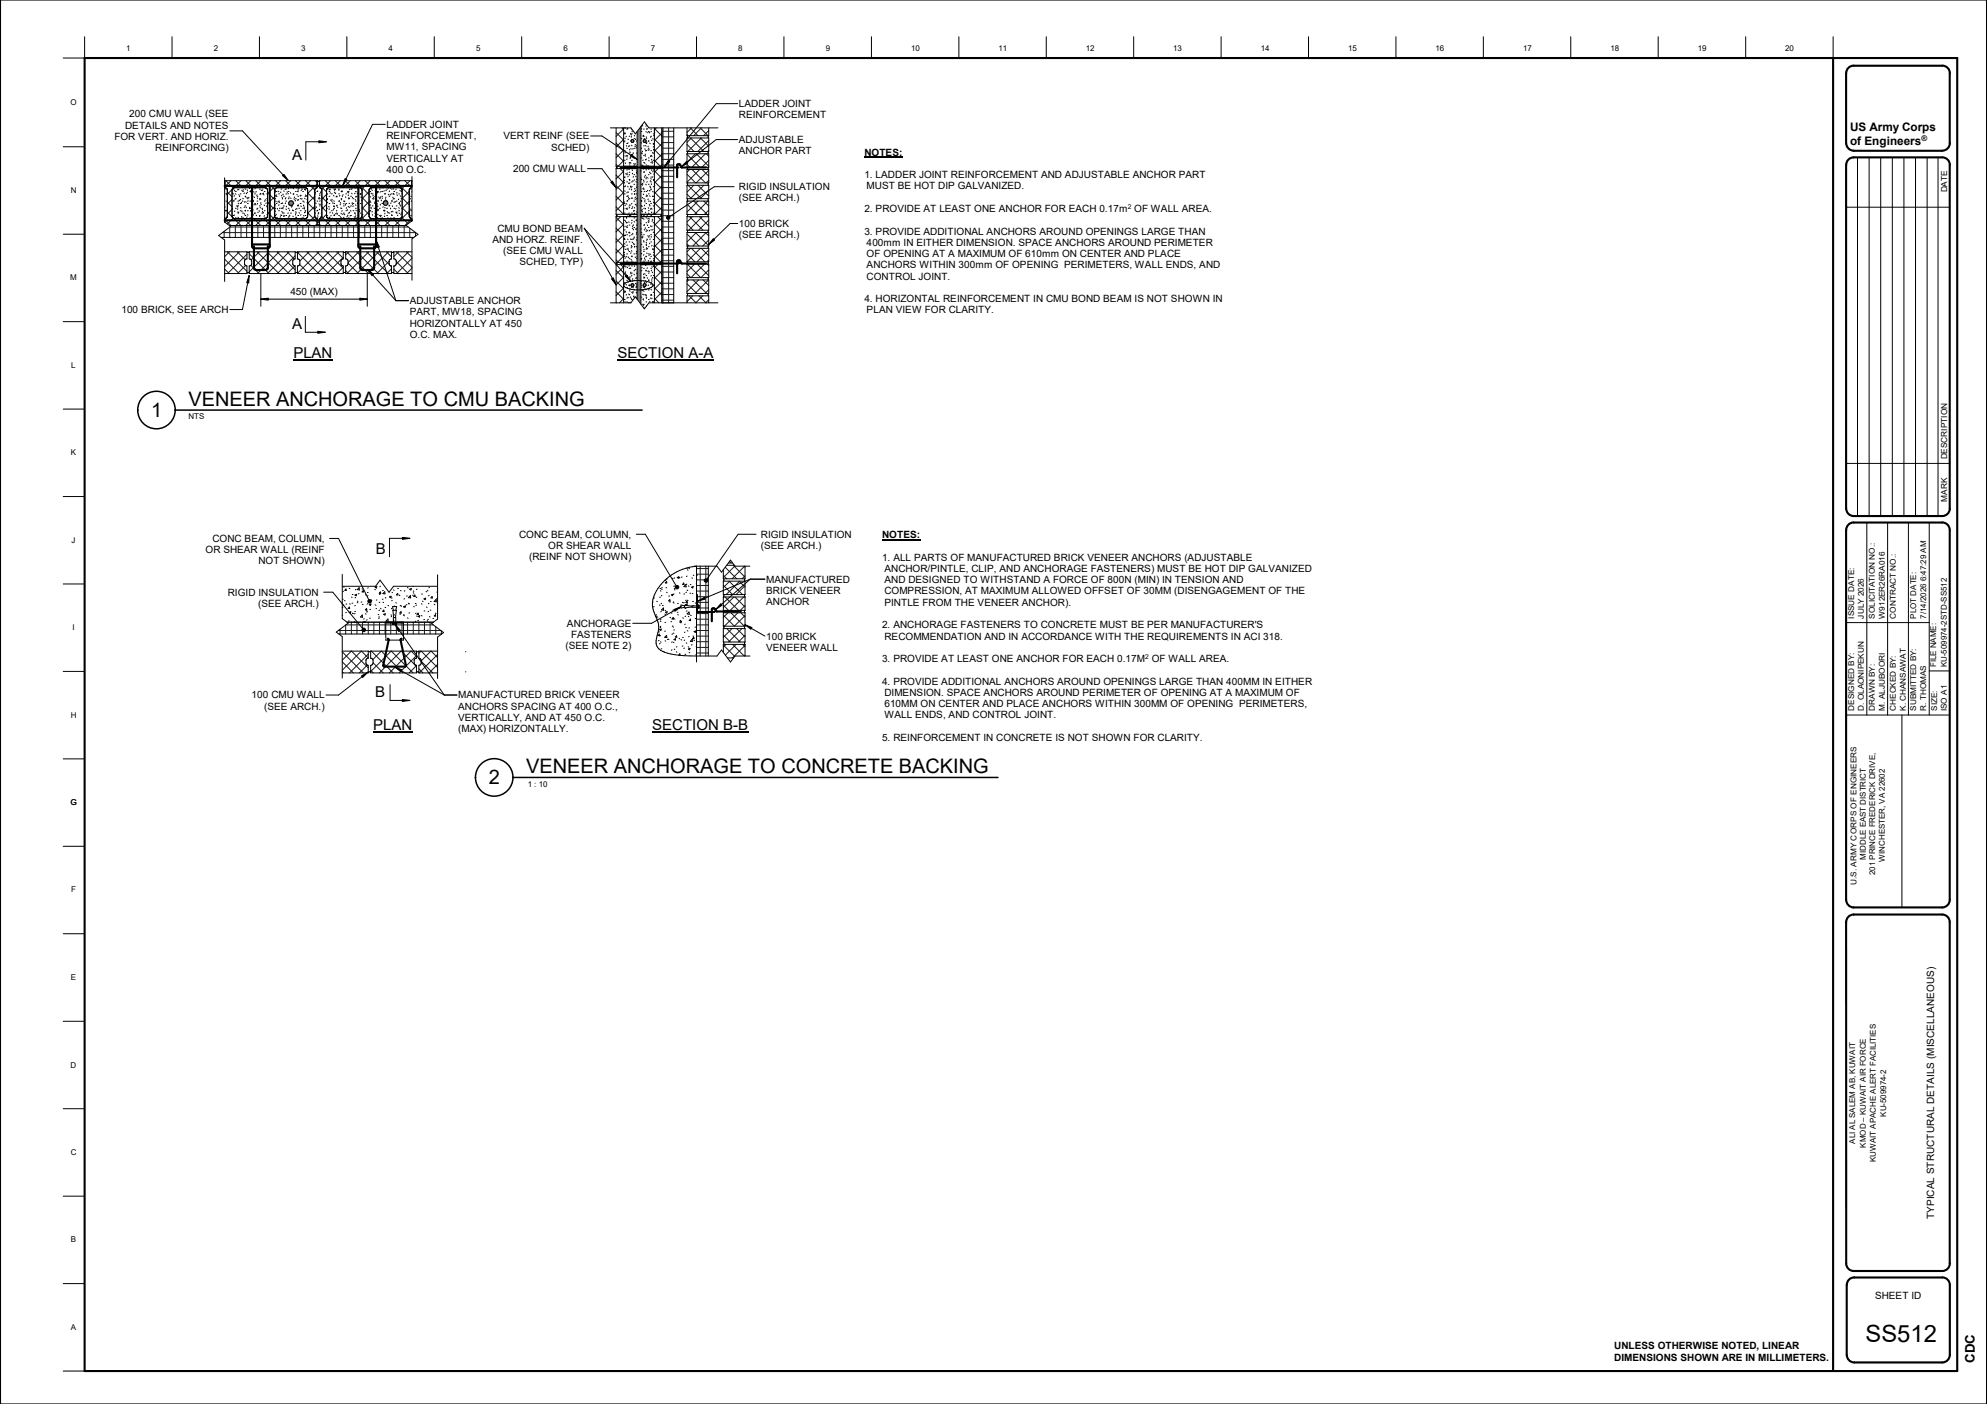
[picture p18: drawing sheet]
<svg xmlns="http://www.w3.org/2000/svg" width="841mm" height="594mm" viewBox="0 0 841 594" stroke-linecap="round" stroke-linejoin="round" font-family="sans-serif">
<defs><g id="words">
<text font-size="10.1" x="789.6" y="567.9">SS512</text>
<g font-size="8.5">
<text x="79.8" y="171.7">VENEER ANCHORAGE TO CMU BACKING</text>
<text x="63.9" y="176.3">1</text>
<text x="222.7" y="327.2">VENEER ANCHORAGE TO CONCRETE BACKING</text>
<text x="206.8" y="331.7">2</text>
</g>
<g font-size="6.3">
<text x="123.7" y="67.6">A</text>
<text x="123.7" y="139.1">A</text>
<text x="124.2" y="151.6">PLAN</text>
<text x="261.4" y="151.6">SECTION A-A</text>
<text x="159.1" y="234.4">B</text>
<text x="158.8" y="294.9">B</text>
<text x="157.9" y="308.9">PLAN</text>
<text x="276.1" y="309.1">SECTION B-B</text>
</g>
<text font-size="5.6" x="835.9" y="576.7" transform="rotate(-90 835.9 576.7)">CDC</text>
<g font-size="5">
<text x="783.1" y="55.5">US Army Corps</text>
<text x="783.1" y="61.3">of Engineers</text>
</g>
<g font-size="4.3">
<text x="217.2" y="72.9">200 CMU WALL</text>
<text x="219.7" y="227.5">CONC BEAM, COLUMN,</text>
<text x="232.1" y="232.3">OR SHEAR WALL</text>
<text x="223.9" y="237.1">(REINF NOT SHOWN)</text>
<text x="240" y="265.2">ANCHORAGE</text>
<text x="239.4" y="274.7">(SEE NOTE 2)</text>
<text x="241.8" y="270">FASTENERS</text>
<text x="818.7" y="515.8" transform="rotate(-90 818.7 515.8)">TYPICAL STRUCTURAL DETAILS (MISCELLANEOUS)</text>
</g>
<g font-size="4.2">
<text x="312.8" y="45.3">LADDER JOINT</text>
<text x="54.7" y="49.7">200 CMU WALL (SEE</text>
<text x="312.8" y="50.1">REINFORCEMENT</text>
<text x="48.4" y="59.2">FOR VERT. AND HORIZ.</text>
<text x="53" y="54.4">DETAILS AND NOTES</text>
<text x="163.6" y="54.1">LADDER JOINT</text>
<text x="163.6" y="58.9">REINFORCEMENT,</text>
<text x="213.1" y="59">VERT REINF (SEE</text>
<text x="65.7" y="64">REINFORCING)</text>
<text x="163.6" y="63.6">MW11, SPACING</text>
<text x="233.3" y="63.8">SCHED)</text>
<text x="312.8" y="60.5">ADJUSTABLE</text>
<text x="312.8" y="65.3">ANCHOR PART</text>
<text x="365.8" y="65.8">NOTES:</text>
<text x="163.6" y="68.4">VERTICALLY AT</text>
<text x="163.6" y="73.2">400 O.C.</text>
<text x="365.8" y="75.4">1. LADDER JOINT REINFORCEMENT AND ADJUSTABLE ANCHOR PART</text>
<text x="312.8" y="80.5">RIGID INSULATION</text>
<text x="366.8" y="80.2">MUST BE HOT DIP GALVANIZED.</text>
<text x="312.8" y="85.3">(SEE ARCH.)</text>
<text x="365.8" y="89.7">2. PROVIDE AT LEAST ONE ANCHOR FOR EACH 0.17m OF WALL AREA.</text>
<text x="210.5" y="98">CMU BOND BEAM</text>
<text x="312.8" y="96.1">100 BRICK</text>
<text x="312.8" y="100.8">(SEE ARCH.)</text>
<text x="365.8" y="99.2">3. PROVIDE ADDITIONAL ANCHORS AROUND OPENINGS LARGE THAN</text>
<text x="208.4" y="102.8">AND HORZ. REINF.</text>
<text x="213" y="107.5">(SEE CMU WALL</text>
<text x="366.8" y="104">400mm IN EITHER DIMENSION. SPACE ANCHORS AROUND PERIMETER</text>
<text x="219.9" y="112.3">SCHED, TYP)</text>
<text x="366.8" y="113.5">ANCHORS WITHIN 300mm OF OPENING PERIMETERS, WALL ENDS, AND</text>
<text x="366.8" y="108.8">OF OPENING AT A MAXIMUM OF 610mm ON CENTER AND PLACE</text>
<text x="366.8" y="118.3">CONTROL JOINT.</text>
<text x="122.9" y="124.8">450 (MAX)</text>
<text x="173.4" y="128.7">ADJUSTABLE ANCHOR</text>
<text x="365.8" y="127.8">4. HORIZONTAL REINFORCEMENT IN CMU BOND BEAM IS NOT SHOWN IN</text>
<text x="51.4" y="132.5">100 BRICK, SEE ARCH</text>
<text x="173.4" y="133.5">PART, MW18, SPACING</text>
<text x="366.8" y="132.6">PLAN VIEW FOR CLARITY.</text>
<text x="173.4" y="138.2">HORIZONTALLY AT 450</text>
<text x="173.4" y="143">O.C. MAX.</text>
<text x="322" y="227.5">RIGID INSULATION</text>
<text x="373.3" y="227.7">NOTES:</text>
<text x="89.9" y="229.3">CONC BEAM, COLUMN,</text>
<text x="322" y="232.3">(SEE ARCH.)</text>
<text x="87" y="234.1">OR SHEAR WALL (REINF</text>
<text x="109.4" y="238.8">NOT SHOWN)</text>
<text x="373.3" y="237.3">1. ALL PARTS OF MANUFACTURED BRICK VENEER ANCHORS (ADJUSTABLE</text>
<text x="374.3" y="242">ANCHOR/PINTLE, CLIP, AND ANCHORAGE FASTENERS) MUST BE HOT DIP GALVANIZED</text>
<text x="324.3" y="246.5">MANUFACTURED</text>
<text x="324.3" y="251.3">BRICK VENEER</text>
<text x="374.3" y="246.8">AND DESIGNED TO WITHSTAND A FORCE OF 800N (MIN) IN TENSION AND</text>
<text x="374.3" y="251.5">COMPRESSION, AT MAXIMUM ALLOWED OFFSET OF 30MM (DISENGAGEMENT OF THE</text>
<text x="96.4" y="252.1">RIGID INSULATION</text>
<text x="109.3" y="256.8">(SEE ARCH.)</text>
<text x="324.3" y="256">ANCHOR</text>
<text x="374.3" y="256.3">PINTLE FROM THE VENEER ANCHOR).</text>
<text x="373.3" y="265.9">2. ANCHORAGE FASTENERS TO CONCRETE MUST BE PER MANUFACTURER'S</text>
<text x="324.3" y="270.6">100 BRICK</text>
<text x="324.3" y="275.4">VENEER WALL</text>
<text x="374.3" y="270.6">RECOMMENDATION AND IN ACCORDANCE WITH THE REQUIREMENTS IN ACI 318.</text>
<text x="373.3" y="280.1">3. PROVIDE AT LEAST ONE ANCHOR FOR EACH 0.17M OF WALL AREA.</text>
<text x="373.3" y="289.6">4. PROVIDE ADDITIONAL ANCHORS AROUND OPENINGS LARGE THAN 400MM IN EITHER</text>
<text x="106.5" y="295.5">100 CMU WALL</text>
<text x="193.9" y="295.5">MANUFACTURED BRICK VENEER</text>
<text x="374.3" y="294.4">DIMENSION. SPACE ANCHORS AROUND PERIMETER OF OPENING AT A MAXIMUM OF</text>
<text x="374.3" y="299.2">610MM ON CENTER AND PLACE ANCHORS WITHIN 300MM OF OPENING PERIMETERS,</text>
<text x="111.8" y="300.3">(SEE ARCH.)</text>
<text x="193.9" y="300.3">ANCHORS SPACING AT 400 O.C.,</text>
<text x="193.9" y="305.1">VERTICALLY, AND AT 450 O.C.</text>
<text x="374.3" y="304">WALL ENDS, AND CONTROL JOINT.</text>
<text x="193.9" y="309.8">(MAX) HORIZONTALLY.</text>
<text x="373.3" y="313.5">5. REINFORCEMENT IN CONCRETE IS NOT SHOWN FOR CLARITY.</text>
<text x="793.6" y="549.7">SHEET ID</text>
<text x="683.2" y="570.8">UNLESS OTHERWISE NOTED, LINEAR</text>
<text x="683.2" y="575.8">DIMENSIONS SHOWN ARE IN MILLIMETERS.</text>
</g>
<g font-size="3.5">
<text x="824.1" y="81.4" transform="rotate(-90 824.1 81.4)">DATE</text>
<text x="824.1" y="194.4" transform="rotate(-90 824.1 194.4)">DESCRIPTION</text>
<text x="824.1" y="212.2" transform="rotate(-90 824.1 212.2)">MARK</text>
</g>
<g font-size="3.4">
<text x="53.5" y="21.5">1</text>
<text x="90.5" y="21.5">2</text>
<text x="127.5" y="21.5">3</text>
<text x="164.5" y="21.5">4</text>
<text x="201.5" y="21.5">5</text>
<text x="238.5" y="21.5">6</text>
<text x="275.5" y="21.5">7</text>
<text x="312.5" y="21.5">8</text>
<text x="349.5" y="21.5">9</text>
<text x="385.6" y="21.5">10</text>
<text x="422.6" y="21.5">11</text>
<text x="459.6" y="21.5">12</text>
<text x="496.6" y="21.5">13</text>
<text x="533.6" y="21.5">14</text>
<text x="570.6" y="21.5">15</text>
<text x="607.6" y="21.5">16</text>
<text x="644.6" y="21.5">17</text>
<text x="681.6" y="21.5">18</text>
<text x="718.6" y="21.5">19</text>
<text x="755.6" y="21.5">20</text>
<text x="29.8" y="44.6">O</text>
<text x="29.9" y="81.6">N</text>
<text x="29.8" y="118.6">M</text>
<text x="30.2" y="155.6">L</text>
<text x="79.8" y="177.5">NTS</text>
<text x="30" y="192.6">K</text>
<text x="30.3" y="229.6">J</text>
<text x="815.2" y="245.9" transform="rotate(-89 815.2 245.9)">6:47:29 AM</text>
<text x="784.8" y="261.7" transform="rotate(-90 784.8 261.7)">ISSUE DATE:</text>
<text x="788.9" y="261.7" transform="rotate(-90 788.9 261.7)">JULY 2026</text>
<text x="793.6" y="261.7" transform="rotate(-90 793.6 261.7)">SOLICITATION NO.:</text>
<text x="797.8" y="261.7" transform="rotate(-90 797.8 261.7)">W912ER26RA016</text>
<text x="802.4" y="261.7" transform="rotate(-90 802.4 261.7)">CONTRACT NO.:</text>
<text x="811.1" y="261.7" transform="rotate(-90 811.1 261.7)">PLOT DATE:</text>
<text x="815.2" y="261.7" transform="rotate(-89 815.2 261.7)">7/14/2026</text>
<text x="30.7" y="266.6">I</text>
<text x="819.6" y="282.3" transform="rotate(-90 819.6 282.3)">FILE NAME:</text>
<text x="824.1" y="282.3" transform="rotate(-90 824.1 282.3)">KU-509974-2STD-SS512</text>
<text x="29.9" y="303.6">H</text>
<text x="784.8" y="300.8" transform="rotate(-90 784.8 300.8)">DESIGNED BY:</text>
<text x="788.9" y="300.8" transform="rotate(-90 788.9 300.8)">D. OLAONIPEKUN</text>
<text x="793.6" y="300.8" transform="rotate(-90 793.6 300.8)">DRAWN BY:</text>
<text x="797.8" y="300.8" transform="rotate(-90 797.8 300.8)">M. ALJUBOORI</text>
<text x="802.4" y="300.8" transform="rotate(-90 802.4 300.8)">CHECKED BY:</text>
<text x="806.6" y="300.8" transform="rotate(-90 806.6 300.8)">K. CHANSAWAT</text>
<text x="811.1" y="300.8" transform="rotate(-90 811.1 300.8)">SUBMITTED BY:</text>
<text x="815.2" y="300.8" transform="rotate(-90 815.2 300.8)">R. THOMAS</text>
<text x="820" y="300.8" transform="rotate(-90 820 300.8)">SIZE:</text>
<text x="824.1" y="300.9" transform="rotate(-90 824.1 300.9)">ISO A1</text>
<text x="223.4" y="332.9">1 : 10</text>
<text x="29.8" y="340.6">G</text>
<text x="789.7" y="363.8" transform="rotate(-90 789.7 363.8)">MIDDLE EAST DISTRICT</text>
<text x="797.7" y="364.6" transform="rotate(-90 797.7 364.6)">WINCHESTER, VA 22602</text>
<text x="793.7" y="370.2" transform="rotate(-90 793.7 370.2)">201 PRINCE FREDERICK DRIVE,</text>
<text x="30.1" y="377.6">F</text>
<text x="785.8" y="374.5" transform="rotate(-90 785.8 374.5)">U.S. ARMY CORPS OF ENGINEERS</text>
<text x="30" y="414.7">E</text>
<text x="29.9" y="451.7">D</text>
<text x="798.3" y="472.5" transform="rotate(-90 798.3 472.5)">KU-509974-2</text>
<text x="785.2" y="483.9" transform="rotate(-90 785.2 483.9)">ALI AL SALEM AB, KUWAIT</text>
<text x="789.7" y="485.6" transform="rotate(-90 789.7 485.6)">KMOD – KUWAIT AIR FORCE</text>
<text x="29.9" y="488.8">C</text>
<text x="794" y="491.7" transform="rotate(-90 794 491.7)">KUWAIT APACHE ALERT FACILITIES</text>
<text x="30" y="525.7">B</text>
<text x="30" y="562.7">A</text>
</g>
<text font-size="3.3" x="813.3" y="59.8">®</text>
<g font-size="2.8">
<text x="477.3" y="88.4">2</text>
<text x="484.7" y="278.8">2</text>
</g>
</g></defs>
<g fill="#7f7f7f">
<path d="M162.2 84.9h2v2h-2z"/>
<path d="M122.2 84.9h2v2h-2z"/>
</g>
<g fill="#fff">
<path d="M260.8 54.1h19.4v16.3h-19.4z"/>
<path d="M260.8 71.3h19.4v19.4h-19.4z"/>
<path d="M260.8 91.7h19.4v19.3h-19.4z"/>
<path d="M260.8 112h19.4v16.1h-19.4z"/>
</g>
<g fill="#7f7f7f">
<path d="M269.7 53.6h1.6v75h-1.6z"/>
<path d="M272.2 59.1h1.3v1.2h-1.3z"/>
<path d="M267 59.1h1.3v1.2h-1.3z"/>
<path d="M272.2 120h1.3v1.2h-1.3z"/>
<path d="M267 120h1.3v1.2h-1.3z"/>
</g>
<g fill="#fff">
<path d="M105.5 106.6h19.4v9.1h-19.4z"/>
<path d="M125.9 106.6h19.4v9.1h-19.4z"/>
<path d="M146.3 106.6h19.4v9.1h-19.4z"/>
<path d="M166.7 106.6h7.7v9.1h-7.7z"/>
<path d="M95.1 106.6h9.4v9.1h-9.4z"/>
<path d="M290.8 105.1h9.2v5.7h-9.2z"/>
<path d="M290.8 98.4h9.2v5.7h-9.2z"/>
<path d="M290.8 91.7h9.2v5.7h-9.2z"/>
<path d="M290.8 85.1h9.2v5.7h-9.2z"/>
<path d="M290.8 78.4h9.2v5.7h-9.2z"/>
<path d="M290.8 71.7h9.2v5.7h-9.2z"/>
<path d="M290.8 65.1h9.2v5.7h-9.2z"/>
<path d="M290.8 58.4h9.2v5.7h-9.2z"/>
<path d="M290.8 54.1h9.2v3.3h-9.2z"/>
<path d="M290.8 125.2h9.2v2.9h-9.2z"/>
<path d="M290.8 118.5h9.2v5.7h-9.2z"/>
<path d="M290.8 111.8h9.2v5.7h-9.2z"/>
</g>
<g fill="none" stroke="#191919" stroke-width=".42">
<path d="M260.8 56.1l3.1 3.2M263.3 54.1l.6 .7M263.9 54.5l-3.1 3.2M263.9 59l-3.1 3.2M277 58.8l3.2 3.2M277 54.4l3.2 3.1M277.8 54.1l-.8 .9M280.2 55.5h5M280.2 57.9h5M280.2 56.3l-3.2 3.1M280.6 54.1v74M283 54.1v74"/>
<path d="M290.8 56.9l.5 .5M292.2 54.1l3.2 3.3M292.2 58.4l5.7 5.7M292.6 58.4l-1.8 1.8M292.7 54.1l-1.9 2M296.4 54.1l3.3 3.3M296.5 58.4l3.5 3.5M296.8 58.4l-5.7 5.7M296.9 54.1l-3.3 3.3M300 55.2l-2.2 2.2M300 59.5l-4.6 4.6M95.6 76.5l3.1 3.1"/>
<path d="M97.7 76.5l-2.5 2.5M99.8 76.5l3 2.9M102 76.5l-3.1 3M104 76.5l3 2.9M106.2 76.5l-3 2.9M108.2 76.5l3 2.9M110.4 76.5l-3 2.9M112.4 76.5l3.8 3.8M114.6 76.5l-3 2.9M116.6 76.5l3 2.9M118.8 76.5l-5.6 5.5M120.9 76.5l3 2.9"/>
<path d="M123 76.5l-3 2.9M125.1 76.5l3 2.9M127.2 76.5l-3 2.9M129.3 76.5l3.9 3.9M131.4 76.5l-3 2.9M133.5 76.5l.7 .7M134.2 77.9l-4 4M135.2 78.2l3 3M135.6 76.5l-.4 .3M137.7 76.5l3 2.9M139.9 76.5l-3.7 3.6M141.9 76.5l3 2.9"/>
<path d="M144.1 76.5l-3 2.9M146.1 76.5l3 2.9M148.3 76.5l-3 2.9M150.3 76.5l5.9 5.8M152.5 76.5l-3 2.9M154.5 76.5l3 2.9M156.7 76.5l-3.6 3.5M158.7 76.5l3.1 2.9M160.9 76.5l-3 2.9M162.9 76.5l3 2.9M165.1 76.5l-3 2.9M167.2 76.5l6 6"/>
<path d="M169.3 76.5l-3 2.9M171.4 76.5l2.8 2.8M173.5 76.5l-3.4 3.4M260.8 65.1l3.1 3.1M260.8 60.6l3.1 3.2M260.8 78.6l3.1 3.1M260.8 74.1l3.1 3.2M262.5 71.3l1.4 1.5M263.9 63.5l-3.1 3.2M263.9 68l-2.3 2.4-.8-.8M263.9 72.5l-3.1 3.2M263.9 77l-3.1 3.1"/>
<path d="M277 67.8l2.5 2.6 .7-.6M277 63.3l3.2 3.2M277 76.8l3.2 3.2M277 72.3l3.2 3.2M278.6 71.3l-1.6 1.6M280.2 60.3h5M280.2 62.7h5M280.2 65.1h5M280.2 67.4h5M280.2 69.9h5M280.2 72.2h5M280.2 74.6h5"/>
<path d="M280.2 77h5M280.2 79.4h5M280.2 60.7l-3.2 3.2M280.2 65.2l-3.2 3.2M280.2 74.3l-3.2 3.1M280.2 78.7l-3.2 3.2M290.8 69.6l1.2 1.2M290.8 73.7l3.6 3.7M290.8 65.3l5.4 5.5M290.8 61.1l3 3M291.2 78.4l5.7 5.7M291.9 71.7l-1.1 1.2"/>
<path d="M292.9 71.7l5.7 5.7M293.7 78.4l-2.9 2.9M294.3 65.1l-3.5 3.6M294.7 65.1l5.3 5.2M295.4 78.4l4.6 4.5M296.2 71.7l-5.4 5.4M297.1 71.7l2.9 2.8M297.9 78.4l-5.7 5.7M298.6 65.1l-5.7 5.7M299 65.1l1 1M299.6 78.4l.4 .3M300 72.1l-5.3 5.3"/>
<path d="M300 63.7l-.4 .4M300 76.3l-1.1 1.1M300 67.9l-2.9 2.9M94.2 98.4h81.7M94.9 97.9v2.6M95.2 92.9l2.5 2.5M96.2 89.7l2.1 2.1M96.2 85.5l2 2M96.2 81.3l2 2M97.2 95.4v.1M97.2 96.1v4.4M97.4 96.1h75.4"/>
<path d="M98.2 84.4l-2 2M98.2 88.6l-2 2M98.3 80.1l-2.1 2.1M98.7 92.3l-2.5 2.5M98.9 92.4l3.1 3v5.1M99.6 95.4v5.1M102.8 92.5l-3 2.9M103.2 92.5l3 2.9M104.4 95.4v5.1M106.8 95.4v5.1M107 92.5l-3 2.9M107.4 92.5l3 2.9"/>
<path d="M109.1 95.4v5.1M111.2 92.5l-3 2.9M111.5 95.4v5.1M111.6 92.5l3 2.9M113.2 89.9l5.6 5.5M113.2 85.6l3 3M113.2 81.5l3 3M113.9 95.4v5.1M116.2 83.2l-3 3M116.2 87.4l-3 3M116.2 91.6l-3.8 3.8M116.3 95.4v5.1"/>
<path d="M118.7 95.4v5.1M119.6 92.5l-3 2.9M120 92.5l3 2.9M121.1 95.4v5.1M123.4 95.4v5.1M123.9 92.5l-3 2.9M124.2 92.5l3 2.9M125.8 95.4v5.1M128.1 92.5l-3 2.9M128.2 95.4v5.1M128.4 92.5l3 2.9M130.2 90l4 4"/>
<path d="M130.2 85.8l3 3M130.2 81.6l3 3M130.6 95.4v5.1M133 95.4v5.1M133.2 91.5l-3.9 3.9M133.2 83.1l-3 3M133.2 87.3l-3 3M134.2 94.7l-.7 .7M135.2 95l.4 .4M135.3 95.4v5.1M136.2 91.8l3.7 3.6M136.2 87.6l2 2"/>
<path d="M136.2 83.4l2 2M138.2 82.3l-2 2M138.2 86.5l-2 2M138.2 90.7l-3 3M140.1 95.4v5.1M140.7 92.5l-3 2.9v5.1M141.1 92.5l3 2.9M142.5 95.4v5.1M144.9 95.4v5.1M144.9 92.5l-3 2.9M145.3 92.5l3 2.9M147.2 95.4v5.1"/>
<path d="M149.1 92.5l-3 2.9M149.5 92.5l3 2.9M149.6 95.4v5.1M152 95.4v5.1M153.1 91.9l3.7 3.5v5.1M153.2 87.8l3 3M153.2 83.6l3 3M154.4 95.4v5.1M156.2 81.1l-3 3M156.2 85.3l-3 3M156.2 89.5l-5.9 5.9M157.5 92.5l-3 2.9"/>
<path d="M157.9 92.5l3 2.9M159.2 95.4v5.1M161.5 95.4v5.1M161.8 92.5l-3.1 2.9M162.1 92.5l3 2.9M163.9 95.4v5.1M165.9 92.5l-3 2.9M166.3 95.4v5.1M166.3 92.5l3 2.9M168.7 95.4v5.1M170.1 92l2.6 2.7M170.2 87.9l3 3"/>
<path d="M170.2 83.7l3 3M171.1 95.4v5.1M173.2 80.9l-3 3M173.2 85.2l-3 3M173.2 89.4l-6 6M173.4 96.6v3.9M174.2 92.6l-2.8 2.8M175.9 98.3v1.7M260.8 87.5l3.1 3.2M260.8 83.1l3.1 3.1M260.8 96.5l3.1 3.2M260.8 92l3.1 3.2"/>
<path d="M262.7 91.7l-1.9 1.9M263.9 81.5l-3.1 3.1M263.9 85.9l-3.1 3.2M263.9 90.4l-.2 .3M263.9 94.9l-3.1 3.2M263.9 99.4l-3.1 3.2M277 99.2l3.2 3.2M277 94.7l3.2 3.2M277 90.3l.4 .4M277 85.8l3.2 3.1M277 81.3l3.2 3.2M278.3 91.7l1.9 1.7"/>
<path d="M280.2 96.1h5M280.2 98.4h5M280.2 81.7h5M280.2 84.1h5M280.2 86.5h5M280.2 88.9h5M280.2 91.3h5M280.2 93.6h5M280.2 83.2l-3.2 3.2M280.2 87.7l-3 3M280.2 92.2l-3.2 3.2M280.2 96.7l-3.2 3.2"/>
<path d="M290.8 90.6l.2 .2M290.8 99l5.1 5.1M290.8 94.8l2.6 2.6M290.8 86.4l4.4 4.4M290.8 82.2l1.9 1.9M291.2 85.1l-.4 .4M291.9 91.7l5.7 5.7M293 91.7l-2.2 2.2M293.7 85.1l5.7 5.7M294.3 98.4l5.7 5.6M294.7 98.4l-3.9 4M295.4 85.1l-4.6 4.6"/>
<path d="M296.1 91.7l3.9 3.9M297.2 91.7l-5.7 5.7M297.9 85.1l2.1 2.1M298.6 98.4l1.4 1.4M298.9 98.4l-5.7 5.7M299.6 85.1l-5.7 5.7M300 93.1l-4.3 4.3M300 97.4h-.1M300 88.9l-1.9 1.9M300 80.5l-3.6 3.6M95.1 113.8l1.9 1.9M95.1 109.6l6.1 6.1"/>
<path d="M96.2 106.6l8.3 8.2M97.1 106.6l-2 2M100.4 106.6l3.4 3.3M101.3 106.6l-6.2 6.2M103.9 112.4l-3.4 3.3M104.5 107.6l-8.1 8.1M105.5 107.4l8.3 8.3M105.5 106.6h.1M106.2 112.3l3.4 3.4M108.8 106.6l9.3 9.1M109.8 106.6l-3.5 3.4M113.1 106.6l9.2 9.1"/>
<path d="M114 106.6l-8.5 8.4M117.3 106.6l7.6 7.6M118.2 106.6l-9.2 9.1M121.5 106.6l3 3M122.4 106.6l-9.2 9.1M124.8 112.5l-3.2 3.2M124.9 108.2l-7.5 7.5M125.9 106.8l9 8.9M125.9 115.2l.6 .5M126.6 106.6l-.7 .6M126.8 111.9l3.9 3.8M129.9 106.6l9.2 9.1"/>
<path d="M130.8 106.6l-3.9 3.8M134.1 106.6l9.2 9.1M135 106.6l-9.1 9.1M138.3 106.6l7 6.9M139.2 106.6l-9.2 9.1M142.5 106.6l2.8 2.7M143.4 106.6l-9.2 9.1M145.3 108.9l-6.9 6.8M145.3 113.1l-2.6 2.6M146.3 114.5l1.2 1.2M146.7 106.6l9.3 9.1M147.3 111.3l4.4 4.4"/>
<path d="M147.7 106.6l-1.4 1.3M151 106.6l9.1 9.1M151.8 106.6l-4.5 4.5M155.2 106.6l9.2 9.1M156.1 106.6l-9.2 9.1M159.4 106.6l5.4 5.4M160.3 106.6l-9.2 9.1M163.6 106.6l2.1 2.1M164.5 106.6l-9.2 9.1M164.7 110.5l-5.2 5.2M165.3 112.4l.4 .5M165.7 109.5v.1"/>
<path d="M165.7 113.8l-2 1.9M166.7 113.9l1.9 1.8M166.9 112.5l-.2 .2M167.7 110.7l5.1 5M167.8 106.6l6.6 6.5M168.7 106.6l-2 1.9M172 106.6l2.4 2.3M172.9 106.6l-5.2 5.2M174.4 109.3l-6.5 6.4M174.4 113.5l-2.3 2.2M260.8 110l1 1M260.8 105.5l3.1 3.2"/>
<path d="M260.8 101l3.1 3.2M260.8 119l3.1 3.1M260.8 114.5l3.1 3.1M262.8 112l1.1 1.2M263.9 103.9l-3.1 3.2M263.9 108.4l-2.6 2.6M263.9 112.9l-3.1 3.2M263.9 117.4l-3.1 3.2M277 103.7l3.2 3.2M277 117.2l3.2 3.2M277 112.7l3.2 3.2M277 108.2l2.7 2.8"/>
<path d="M278.3 112l-1.3 1.3M280.2 100.8h5M280.2 103.2h5M280.2 105.6h5M280.2 108h5M280.2 110.3h5M280.2 112.7h5M280.2 115.1h5M280.2 117.5h5M280.2 119.8h5M280.2 101.2l-3.2 3.2M280.2 105.7l-3.2 3.1"/>
<path d="M280.2 110.2l-.9 .8M280.2 114.6l-3.2 3.2M280.2 119.1l-3.2 3.2M290.8 107.4l3.3 3.4M290.8 103.2l.8 .9M290.8 115.9l1.6 1.6M290.9 111.8l5.7 5.7M291.5 118.5l-.7 .7M292.2 105.1l-1.4 1.5M292.7 105.1l5.6 5.7M293.4 118.5l5.7 5.7M294 111.8l-3.2 3.2"/>
<path d="M295.1 111.8l4.9 4.8M295.7 118.5l-4.9 4.9M296.5 105.1l-5.7 5.6M296.8 105.1l3.2 3.1M297.6 118.5l2.4 2.3M298.2 111.8l-5.7 5.7M299.3 111.8l.7 .6M299.9 118.5l-5.7 5.7M300 101.6l-2.6 2.5M300 105.8l-5 5M300 110l-.8 .8M300 114.2l-3.3 3.3"/>
<path d="M260.8 128l.1 .1M260.8 123.4l3.1 3.2M263.9 121.9l-3.1 3.2M263.9 126.4l-1.7 1.7M277 121.7l3.2 3.2M277 126.2l1.9 1.9M280.2 122.2h5M280.2 124.6h5M280.2 127h5M280.2 123.6l-3.2 3.2M290.8 120.1l4.1 4.1M291.7 125.2l2.9 2.9"/>
<path d="M293.2 125.2l-2.4 2.4M295.9 125.2l2.9 2.9M297.4 125.2l-2.9 2.9M300 122.6l-1.6 1.6M300 126.8l-1.3 1.3"/>
</g>
<g fill="none" stroke="#000" stroke-width=".42">
<path d="M258.4 54.1h8.6l1.9 2.5 3.9-5 1.9 2.5h29.2M260.8 54.1v16.3h8.9M263.9 54.1v16.3M264.1 59.8l.1 .3M264.2 59.7h.4M264.3 56.2l.2 .2M264.3 54.1v.1M264.5 58.4l.1 .3M264.7 56.3l-.1 .3h-.4M264.8 54.1l-.1 .2M265.1 57.7l-.2 .3M265.3 54.6h.3"/>
<path d="M265.6 54.3l.1 .3M265.8 58.8l.2 .3M266.3 57.7h.3M267 56.4l-.2 .3M267.1 56.9l.2 .3M267.2 59.2h.1M267.3 54.6h.1M267.3 56.6h.3M267.3 57.8l-.1 .3M267.5 55.5l.1 .3M268.3 58.7h.3M268.5 57.3l.1 .3"/>
<path d="M269.1 58.8l-.2 .3M269.3 59.7h.4M269.7 55.7v70.8M271.3 53.6v75.1M271.4 53.6h.3M271.4 55.6h.3M271.4 58.7h.3M271.7 54.4l-.2 .3M271.9 53l.1 .3M272.1 57.5l.2 .3M272.4 54.6h.3M272.4 57.7h.3"/>
<path d="M272.4 57.2l-.2 .3M272.8 58.5l-.2 .3M273.4 55.6l.2 .3M273.4 52.6h.1M273.4 58.7h.3M273.5 57.9l.2 .3M273.6 53.2l-.2 .2M273.8 54.2v.6M274.3 55.9l-.2 .3M274.4 55.6h.3M274.4 59.7h.3M274.5 59.6l-.1 .3"/>
<path d="M274.8 56l.2 .3M275.5 54.6h.3M275.5 57.7h.3M275.5 57.8l-.1 .3M275.7 55.5l-.2 .3M275.9 59.2l-.1 .3M276.3 58.6l.2 .3M276.5 56.6h.3M276.6 57.2l.2 .3M277 54.1v16.3M277 55.8l.2 .3M277.1 55.2l-.2 .3"/>
<path d="M280.2 54.1v74M285.2 54.1v74M290.8 54.1v3.3M290.8 58.4v5.7M290.8 58.4h9.2M290.8 57.4h9.2M290.8 57.4l.2 .5-.2 .5M300 54.1v3.3M300 58.4v5.7M300 57.4l-.3 .5 .3 .5M95.1 75.2v18.7l2.5 1.9-5.1 3.9 2.6 1.9v17.5M95.2 76.5h39"/>
<path d="M95.2 76.5v2.9l.7 .3 .3 .7v11l-.3 .8-.7 .3v1.5M95.2 76.5l-.1 .1M95.3 79.5l-.1 .1M105.8 79.5l-.2 .3M108.1 79.6l-.2 .3M108.8 79.4v.1M112.2 79.4h-13l-.7 .3-.3 .7v11l.3 .8M112.2 79.4l.7 .3 .3 .7v11l-.3 .8-.7 .3h-13l-.7-.3M112.3 79.5l.1 .2M116.5 79.7l.7-.3h12l.7 .3 .3 .7v11l-.3 .8-.7 .3h-12l-.7-.3-.3-.5v-11.5zM120.8 79.9l-.2 .3M122.2 79.6l-.2 .3"/>
<path d="M122.9 79.4v.1M123.4 79.4v.1M124.1 79.6l.2 .3M125.8 79.4l-.1 .2M126.4 79.5l.2 .3M127.8 79.8l.2 .3M129 80l-.2 .3M134 79.5l-.1 .2M134.2 78h.3M134.2 76.5v2.9l-.2 .1M134.2 76.5h.1M135.2 76.5v2.9l.7 .3 .3 .7v11l-.3 .8-.7 .3v2.9l-.5-.2-.5 .2v-2.9l-.7-.3-.3-.8v-11l.1-.5 .7-.4"/>
<path d="M135.2 76.5h39M135.2 76.5l-.3 .2-.6-.2M138.4 79.9v.1M138.5 79.7l.7-.3h13l.8 .3 .2 .7v11l-.2 .8-.8 .3h-13l-.7-.3-.3-.8v-11zM141.9 79.9l.2 .3M149 79.8l-.1 .3M150.4 79.5l-.2 .3M151 79.4l.1 .2M156.5 79.7l.7-.3h12l.7 .3 .3 .7v11l-.3 .8-.7 .3h-12l-.7-.3-.3-.8v-11zM157.2 79.8l-.1 .3M161.6 79.4v.1M162.2 79.4l-.1 .1"/>
<path d="M164.5 79.4l-.1 .3M165.1 79.4l.2 .3M166.5 79.8l.2 .3M174.2 76.5v2.9l-.7 .3-.3 .7v11l.3 .8 .7 .3v1M174.2 76.5l.2 .1M174.4 74.7v18.7l-2.6 1.9 5.1 3.8-2.5 2v17.5M260.8 70.5l.3 .3-.3 .4M263.9 71.3v19.4M264 65.9l.2 .1M264.2 76.2l.1 .3M264.2 63.8h.4M264.2 67.8h.4"/>
<path d="M264.2 70.9h.4M264.2 74.9h.4l-.3 .3M264.2 79h.4M264.3 71.2l-.2 .3M264.4 77.2l-.2 .3M264.6 68.9l.2 .3M264.7 64.5l-.2 .2M264.8 78.6l-.2 .3M264.9 73.4l.1 .3M265 65.8l-.1 .3M265.1 61.6l.2 .3M265.3 62.7h.3"/>
<path d="M265.3 65.8h.3M265.3 71.9h.3M265.3 73.9h.3M265.3 77h.3M265.3 66.1l.2 .3M265.4 67.2l-.1 .3M265.5 73.2l-.2 .2M265.6 70.9l-.1 .3M265.7 78.8l.2 .3M265.8 60.4l-.5 .3M265.9 74.6l-.2 .2M266 77.5l.2 .2"/>
<path d="M266.1 71.5l.2 .3M266.2 61.8l-.2 .3M266.3 61.7h.3M266.3 64.8h.3M266.3 68.8h.3M266.3 72.9h.3M266.3 75.9h.3M266.3 73.8l.1 .3M266.4 76.1l.2 .3M266.5 70.1l.2 .3M266.6 63.2l-.2 .3M266.6 64.2l.2 .3"/>
<path d="M266.6 77.3l-.2 .3M266.7 69.1l-.2 .3M266.7 66.5l.2 .3M266.8 66.8l-.1 .3M266.9 68.8l.1 .2M267 62.8l.2 .3M267 78.7l-.2 .3M267 79.2l.2 .3M267 70.5l-.1 .3M267.3 65.8h.3M267.3 67.8h.3M267.3 70.9h.3"/>
<path d="M267.3 77h.3M267.3 79h.3M267.3 61.4l.2 .3M267.5 71.9l.2 .3M267.8 76.5l.2 .2M267.8 73.3l-.2 .3M267.8 65.1l-.1 .3M268 62.8l-.2 .3M268 64.6l.2 .3M268.1 74.7l-.1 .3M268.2 66.5l-.2 .3M268.3 69.1l.1 .3"/>
<path d="M268.3 78h.3M268.3 62.7h.3M268.3 66.8h.3M268.3 69.9h.3M268.3 73.9h.3M268.5 76.1l-.1 .3M268.7 61.8l.2 .3M268.8 79.7l-.2 .3M268.9 69.3l-.1 .3M269 61.1l-.2 .2M269.1 74.6l.1 .2M269.2 76.8l.2 .3"/>
<path d="M269.3 61.7h.4M269.3 64.8h.4M269.3 70.9h.4M269.3 72.9h.4M269.3 75.9h.4M269.3 79.1l.2 .3M269.3 70.7l-.1 .3M269.4 62.4l-.2 .3M269.4 73.2l.2 .2M269.5 67.2l.2 .3M269.7 78.2h-.1M269.7 72.1l-.2 .2"/>
<path d="M269.7 71.3h-8.9v19.4h8.9M271.3 72.3l.1 .1M271.3 70.4h8.9M271.3 71.3h8.9M271.3 75.3v.1M271.4 78h.3M271.4 64.8h.3M271.4 66.8h.3M271.4 69.9h.3M271.4 75.9h.3M271.4 60.3l.2 .3M271.6 62.6l-.2 .3"/>
<path d="M271.7 64.8l.1 .3M271.9 77.6l.2 .3M272 64l-.2 .3M272 78.1l-.1 .3M272.1 69.9l-.2 .3M272.1 79.8l.2 .3M272.2 67.7l-.1 .2M272.3 76.2l.2 .3M272.4 61.7h.3M272.4 65.8h.3M272.4 68.8h.3M272.4 72.9h.3"/>
<path d="M272.4 77h.3M272.4 70.2l.2 .3M272.4 79.5l-.2 .3M272.5 71.3l-.2 .3M272.6 72.5l.2 .3M272.7 74.8l.2 .3M272.8 68.8l.2 .3M272.9 62.9l.2 .3M273 65.2l.2 .3M273.2 67.5l.1 .2M273.2 74.1l-.2 .3M273.2 65.9l-.1 .3"/>
<path d="M273.3 61.6l.1 .3M273.3 77.9l.2 .3M273.4 63.6l-.2 .3M273.4 60.7h.3M273.4 63.8h.3M273.4 69.9h.3M273.4 71.9h.3M273.4 74.9h.3M273.6 75.4l-.2 .3M273.6 67.3l-.2 .3M273.6 60.2l.2 .3M273.8 70.6l.2 .3"/>
<path d="M273.9 76.8l-.1 .3M274.1 75.1l.2 .3M274.3 63.3l.1 .3M274.4 70.1l-.2 .2M274.4 61.9l-.2 .2M274.4 78h.3M274.4 62.7h.3M274.4 66.8h.3M274.4 70.9h.3M274.4 73.9h.3M274.6 67.8l.1 .3M274.7 71.4l-.1 .3"/>
<path d="M274.7 63.2l-.1 .3M275 60.5l.2 .3M275.1 72.8l-.2 .3M275.2 78.7l-.2 .3M275.3 79.2l.1 .3M275.3 73.2l.2 .3M275.3 76.5l-.1 .3M275.5 63.8h.3M275.5 65.8h.3M275.5 68.8h.3M275.5 74.9h.3M275.5 77h.3"/>
<path d="M275.5 75.5l.1 .3M275.5 66l-.2 .3M275.6 77.8l.2 .3M275.7 71.9l.2 .2M275.8 66l.2 .2M275.9 67.4l-.2 .3M276 68.2l.1 .3M276.1 70.5l.2 .3M276.2 64.6l.2 .3M276.3 68.8l-.2 .3M276.4 74.7l-.2 .3M276.4 60.9l.2 .3"/>
<path d="M276.5 60.7h.3M276.5 64.8h.3M276.5 67.8h.3M276.5 71.9h.3M276.5 75.9h.3M276.5 79h.3M276.5 72.4l-.2 .3M276.6 63.2l.1 .3M276.6 62l-.1 .3M276.7 73.6l.2 .3M276.7 76.1l-.1 .3M277 71.3v19.4"/>
<path d="M277 78.1l.2 .3M277 63.4l-.1 .3M280.2 70.5l-.4 .3 .4 .4M290.8 65.1v5.7h9.2v-5.7M290.8 71.7v5.7M290.8 78.4v5.7M290.8 78.4h9.2M290.8 71.7h9.2M290.8 77.4h9.2M290.8 65.1h9.2M290.8 64.1h9.2M290.8 77.4l.2 .5-.2 .5"/>
<path d="M290.8 70.7l.2 .5-.2 .5M290.8 64.1l.2 .5-.2 .5M300 71.7v5.7M300 78.4v5.7M300 77.4l-.3 .5 .3 .5M300 70.7l-.3 .5 .3 .5M300 64.1l-.3 .5 .3 .5M95.1 80.1l.1 .2M95.3 87.5l-.2 .3M95.6 82h.3M95.6 85.1h.3M95.6 89l.1 .3"/>
<path d="M95.7 88.9l-.1 .3h.3M96.1 81.7l.1 .3M96.1 82.1l-.2 .3M97.1 95.4h74.9M98.3 81.6l.2 .3M98.5 92.1l.1 .1M98.5 88.2l-.2 .2M98.6 80h.4M98.6 82h.4M98.6 85.1h.4M98.6 91.2h.4M98.9 84.8l.2 .2"/>
<path d="M99.2 90.9l-.2 .3M99.2 89.3l.2 .3M99.2 82.8l-.1 .3M99.4 80.5l-.2 .3M99.6 92.3l-.1 .2M99.6 84.1l-.2 .3M99.7 81h.3M99.7 84.1h.3M99.7 88.1h.3M99.7 92.2h.3M99.7 82l.2 .3M100.4 86.9l-.2 .3"/>
<path d="M100.5 87.4l.1 .3M100.6 89.7l.2 .3M100.7 85.1h.3M100.7 87.1h.3M100.7 90.2h.3M100.7 88.3l-.2 .3M100.8 91.9l.1 .3M100.8 80.1l-.2 .3M100.8 86l.2 .3M101 80.1l.1 .3M101.1 82.3l.2 .3M101.1 89.7l-.2 .3"/>
<path d="M101.2 84.6l.2 .3M101.5 82.9l-.2 .3M101.7 82h.3M101.7 86.1h.3M101.7 89.2h.3M101.9 87.8l.1 .3M101.9 84.3l-.2 .3M102.2 92.3v.2M102.2 85.6l-.1 .3M102.3 80.4l.2 .3M102.4 91.6l-.2 .3M102.5 89.3l-.2 .3"/>
<path d="M102.6 85l.2 .3M102.7 81h.3M102.7 84.1h.3M102.7 90.2h.3M102.7 92.2h.3M103 80.3l-.1 .2M103.4 90.4l.1 .3M103.4 81.6l-.1 .3M103.5 87.5l-.2 .3M103.6 85.3l-.1 .3M103.7 80h.4M103.7 83.1h.4"/>
<path d="M103.7 87.1h.4M103.7 91.2h.4M103.8 89l.1 .3M103.8 83.1l.2 .3M103.9 88.9l-.2 .3M104 85.3l.2 .3M104.1 87.6l.2 .3M104.2 81.7l.2 .3M104.6 80.3l.2 .3M104.6 91.7l-.2 .3M104.6 83.5l-.1 .3M104.7 84.1h.4"/>
<path d="M104.7 86.1h.4M104.7 89.2h.4M104.8 90.8l.1 .3M104.8 81.3l-.2 .2M105 84.9l-.1 .3M105.2 83.4l.2 .3M105.5 88l.2 .3M105.7 81h.4M105.7 85.1h.4M105.7 88.1h.4M105.7 92.2h.4M105.7 87.7l-.1 .3"/>
<path d="M106 80.7v.5M106.1 89.1l-.1 .3M106.5 90.5l-.2 .3M106.7 92l.1 .3M106.8 80h.3M106.8 83.1h.3M106.8 89.2h.3M106.8 91.2h.3M106.8 86.1l.1 .3M106.9 88.4l.2 .2M106.9 83.7l-.1 .2M107.1 90.6l.1 .3"/>
<path d="M107.1 84.7l.2 .3M107.3 85l-.2 .3M107.4 81.1l.1 .3M107.5 83.3l.2 .3M107.7 86.4l-.2 .3M107.8 82h.3M107.8 86.1h.3M107.8 90.2h.3M107.8 92.4l-.1 .1M107.9 90.1l-.2 .3M108.2 86.5l.1 .2M108.4 91l.2 .3"/>
<path d="M108.5 81l-.2 .3M108.8 83.1h.3M108.8 85.1h.3M108.8 88.1h.3M108.8 82.4l-.1 .3M108.9 83.7l.2 .3M108.9 88.4l-.1 .2M109.1 86.1l-.2 .3M109.3 89.7l-.2 .3M109.7 89.1l.2 .3M109.8 80h.4M109.8 84.1h.4"/>
<path d="M109.8 87.1h.4M109.8 91.2h.4M109.8 91.4l.2 .3M110.1 87.7l.1 .3M110.1 84.3l-.2 .3M110.2 81.8l.1 .3M110.2 82l-.2 .3M110.3 84.1l.1 .3M110.4 86.3l.2 .3M110.4 85.7l-.1 .3M110.5 80.4l.2 .3M110.8 82h.4"/>
<path d="M110.8 88.1h.4M110.8 90.2h.4M111.1 89.5l.2 .3M111.2 88.5l-.2 .3M111.2 80.3l-.2 .3M111.5 82.2l.2 .3M111.5 89.9l-.1 .3M111.6 81.7l-.2 .3M111.8 86.7l.2 .3M111.8 81h.4M111.8 85.1h.4M111.8 89.2h.4"/>
<path d="M111.8 92.2h.4M111.9 91.2l-.1 .3M112.4 84.5l-.2 .3M112.6 92.1l.1 .2M112.7 85.9l-.2 .2M112.9 82h.3M112.9 84.1h.3M112.9 87.1h.3M113 90.7l.2 .3M113.1 84.8l.1 .3M113.1 87.2l-.2 .3M113.2 87.1h.1"/>
<path d="M113.2 91v.2M116.2 84.1h.1M116.2 88.1h.1M116.2 91.2h.1M116.2 90.3l.1 .1M116.3 86.4l.2 .3M116.5 80.5l.1 .3M116.6 82.8l.2 .3M116.6 89.2l-.2 .3M116.6 81.1l-.1 .3M116.7 85l.2 .3M116.9 81h.4"/>
<path d="M116.9 83.1h.4M116.9 86.1h.4M116.9 92.2h.4M117 90.6l-.2 .3M117 82.5l-.2 .2M117.3 88.2l.2 .3M117.3 92l-.1 .3M117.8 85.2l-.2 .3M117.9 80.9l.1 .3M117.9 82h.4M117.9 85.1h.4M117.9 89.2h.4"/>
<path d="M118.1 85.4l.2 .3M118.1 86.6l-.2 .3M118.5 88l-.2 .3M118.7 91.7l-.1 .2M118.9 90.8l.1 .3M118.9 81.2l-.2 .3M119 80h.3M119 86.1h.3M119 88.1h.3M119 91.2h.3M119.3 89.5l.1 .2M119.3 82.6l-.2 .3"/>
<path d="M119.4 83.5l.1 .3M119.5 85.8l.2 .3M119.6 88.1l.2 .3M119.6 84l-.1 .2M119.7 82.1l.2 .3M119.8 89.9l-.2 .3M119.9 87.6l-.2 .3M120 83.1h.3M120 87.1h.3M120 90.2h.3M120.1 80.7l.2 .3M120.1 91.3l-.1 .3"/>
<path d="M120.3 91.2l.1 .3M120.7 83.9l.2 .3M120.9 85.9l-.2 .2M121 80h.3M121 82h.3M121 85.1h.3M121 91.2h.3M121 88.4l.2 .3M121 83.6l-.1 .3M121.3 87.3l-.2 .2M121.5 81.1l.2 .3M122 81h.3"/>
<path d="M122 84.1h.3M122 88.1h.3M122 92.2h.3M122 90l-.2 .3M122 81.8l-.1 .3M122.3 86.5l.1 .3M122.4 91.4l-.2 .3M122.4 88.8l.2 .3M122.4 83.2l-.1 .3M122.6 91.1l.1 .3M122.9 81.5l.2 .3M123 87.1h.4"/>
<path d="M123 90.2h.4M123 83.8l.2 .2M123.5 87.4l-.1 .3M123.7 86.9l.1 .3M123.9 88.8l-.2 .3M124 91.4l.1 .3M124 82h.4l-.2 .3M124 89.2h.4M124.2 92.5h.1M124.2 86.1h.2M124.4 84.1l.2 .3M124.7 83.4l-.2 .3"/>
<path d="M125.1 81h.3M125.1 84.1h.3M125.1 90.2h.3M125.1 92.2h.3M125.1 84.8l-.2 .2M125.2 89.5l.1 .3M125.2 90.7l-.2 .3M125.3 91.8l.2 .3M125.3 88.4l-.2 .3M125.5 92.1l-.2 .3M125.6 88.1l.1 .3M125.6 82.3l.2 .2"/>
<path d="M125.8 84.5l.2 .3M125.9 86.8l.2 .3M126 80.9l.2 .3M126.1 80h.3M126.1 83.1h.3M126.1 87.1h.3M126.1 91.2h.3M126.2 80.7l-.1 .3M126.3 86.7l-.1 .3M126.4 84.4l-.1 .3M126.6 89.9l.1 .3M126.7 88.1l-.2 .2"/>
<path d="M127 82.6l.2 .3M127.1 84.1h.3M127.1 86.1h.3M127.1 89.2h.3M127.3 87.1l.2 .3M127.4 90.8l-.1 .3M127.5 82.6l-.2 .3M127.6 80.4l-.2 .2M127.8 92.2l-.1 .3M127.8 84l-.1 .3M128.1 81h.3M128.1 85.1h.3"/>
<path d="M128.1 88.1h.3M128.1 92.2h.3M128.5 91.2l.2 .2M128.6 85.3l.1 .3M128.6 86.8l-.2 .3M128.7 87.5l.2 .3M128.9 89.8l.1 .3M128.9 83.9l.2 .3M128.9 88.2l-.1 .3M129.1 80h.4M129.1 83.1h.4M129.1 89.2h.4"/>
<path d="M129.1 91.2h.4M129.2 80.2l.1 .3M129.3 82.5l.2 .3M129.3 89.6l-.1 .2M129.8 82.8l-.2 .3M130 85.6l.1 .3M130.1 84.2l-.2 .3M130.1 82h.1M130.1 86.1h.1M130.1 90.2h.1M133.2 82h.3M133.2 88.1h.3"/>
<path d="M133.2 90.2h.3M133.3 84.8h-.1M133.3 81.3l.2 .3M133.6 85.9l.2 .2M134 87.5l-.2 .3M134.2 81h.3M134.2 85.1h.3M134.2 92.2h.3M134.4 88.9l-.2 .3h.3M134.4 91.3l.2 .3M134.4 80.8l-.2 .3M134.5 93.6l.2 .2"/>
<path d="M134.7 90.3v.1M134.7 90.4l-.1 .2M134.8 89.9l.1 .3M134.9 83.9l.1 .3M135 86.2l.2 .3M135 94l-.2 .3M135.1 88.5l.2 .3M135.2 83.5l-.2 .3M135.2 93.2h.1M135.2 95.3h.1M135.2 82h.4M135.2 84.1h.4"/>
<path d="M135.2 87.1h.4M135.3 82.6l.1 .2M135.5 84.9l-.2 .3M135.6 81.2l.2 .3M135.8 91.7l.1 .2M135.9 86.3l-.2 .3M136.1 90l-.1 .3M138.2 85.7l.1 .2M138.3 84.1h.3M138.3 88.1h.3M138.3 91.2h.3M138.3 82.2l.1-.3 .2 .3"/>
<path d="M138.3 84.2l-.1 .1M138.3 80h.3M138.5 84.2l.2 .3M138.7 85.6l-.2 .3M139.1 87.3l.2 .3M139.3 81h.3M139.3 83.1h.3M139.3 86.1h.3M139.4 88.4l-.2 .2M139.4 91.9l.2 .3h-.3M139.4 80.1l-.1 .3M139.7 80l.1 .3"/>
<path d="M139.8 89.7l-.2 .3M139.8 81.5l-.1 .3M139.9 84.6l.2 .2M140.2 91.1l-.2 .3M140.3 82h.3M140.3 85.1h.3M140.3 89.2h.3M140.6 84.3l-.2 .3M140.7 90l.1 .3M140.8 92.2l.1 .3M140.9 85.7l-.1 .3M141.1 88.6l.1 .3"/>
<path d="M141.2 82.7l.2 .3M141.3 80h.3M141.3 86.1h.3M141.3 88.1h.3M141.3 91.2h.3M141.3 84.9l.2 .3M141.3 87.1l-.2 .3M141.4 87.2l.2 .3M141.5 81.3l.2 .3M141.6 90.8l-.2 .3M141.7 80.3l-.1 .3M142.1 90.3l.1 .3"/>
<path d="M142.1 81.7l-.2 .3M142.3 83.1h.4M142.3 87.1h.4M142.3 90.2h.4M142.5 83.1l-.2 .3M142.5 83.1l.2 .2M142.6 89l-.2 .3M142.7 86.7l-.2 .3M142.8 87.6l.2 .3M142.9 90.4l-.2 .3M143.3 80.3l.2 .3M143.3 80h.4"/>
<path d="M143.3 82h.4M143.3 85.1h.4M143.3 91.2h.4M143.7 85l-.1 .3M143.8 82.7l-.1 .3M144 91.6l.1 .3M144.1 85.7l.1 .3M144.1 86.4l-.2 .3M144.2 88l.2 .2M144.4 81h.3M144.4 84.1h.3M144.4 88.1h.3"/>
<path d="M144.4 92.2h.3M144.4 90.2l.1 .3M144.4 84.3l.2 .3M144.7 80.6v.6M144.8 82.9l.2 .3M144.8 89.1l-.1 .3M145.2 90.5l-.2 .3M145.2 82.3l-.1 .3M145.4 85.1h.3M145.4 87.1h.3M145.4 90.2h.3M145.5 86.1l.1 .3"/>
<path d="M145.6 91.9l-.2 .3M145.8 90.6l.1 .3M146 85.1l-.2 .3M146.2 83.3l.2 .3M146.3 86.5l-.1 .3M146.4 82h.3M146.4 86.1h.3M146.4 89.2h.3M146.7 87.9l-.1 .3M147 88.7l.2 .3M147 91.5l-.2 .3M147.1 91l.2 .3"/>
<path d="M147.2 81.1l-.2 .3M147.4 87.3l.1 .3M147.4 81h.3M147.4 90.2h.3M147.4 92.2h.3M147.4 81.4l.2 .3M147.5 82.5l-.1 .3M147.6 83.7l.1 .2M147.7 85.9l.2 .3M147.8 80l.2 .3M147.9 83.9l-.5 .2M148 89.8l-.2 .2"/>
<path d="M148.1 87.5l-.1 .3M148.3 91.1l-.1 .3M148.4 89.1l.1 .3M148.4 80h.4M148.4 83.1h.4M148.4 87.1h.4M148.4 91.2h.4M148.8 81.7l.2 .3M149.1 86.3l.2 .3M149.1 85.7l-.1 .3M149.3 83.5l-.2 .3M149.4 84.1h.4"/>
<path d="M149.4 86.1h.4M149.4 89.2h.4M149.5 87.1l-.1 .3M149.9 91.7l.2 .3M150.2 89.9l-.1 .3M150.3 90.3l.2 .3M150.3 81.7l-.2 .3M150.4 84.4l.1 .3M150.5 81h.3M150.5 85.1h.3M150.5 88.1h.3M150.5 92.2h.3"/>
<path d="M150.5 86.7l.2 .3M150.6 91.3l-.1 .3M150.7 88.9l.1 .3M150.7 83.1l-.2 .3M150.7 83l.2 .3M151.1 81.6l.2 .3M151.3 92.1l.2 .3M151.4 85.9l-.2 .3M151.5 80h.3M151.5 83.1h.3M151.5 89.2h.3M151.5 91.2h.3"/>
<path d="M151.8 84.8l.1 .2M151.8 87.3l-.2 .2M152 89.3l.2 .3M152.1 88.6l-.1 .3M152.4 92.3l-.1 .1M152.5 86.1h.3M152.5 90.2h.3M152.6 81.8l-.2 .3M152.8 82h-.3l.2 .3M152.9 83.2l-.2 .3M153.2 90.8h.1M153.2 84.8l-.1 .1"/>
<path d="M156.2 90.5l.2 .2M156.5 81h.4M156.5 85.1h.4M156.5 89.2h.4M156.5 89l.2 .3M156.6 92.2h.3M156.7 83.1l.1 .3M156.8 85.4l.2 .3M156.8 86.7l-.2 .3M156.9 87.6l.2 .3M157.1 81.7l.1 .3M157.2 88.1l-.2 .3"/>
<path d="M157.4 80.4l.2 .2M157.6 82h.3M157.6 84.1h.3M157.6 87.1h.3M157.6 90.8l.1 .3M157.6 89.5l-.2 .2M158 82.6l-.2 .3M158.1 83.5l.1 .3M158.3 88l.2 .3M158.3 84l-.1 .3M158.6 83.1h.3M158.6 86.1h.3"/>
<path d="M158.6 90.2h.3M158.7 85.4l-.2 .3M158.8 80.7l.2 .3M158.8 91.3l-.1 .3M159 89.1l-.2 .3M159.5 92l.1 .3M159.5 80l-.2 .3M159.6 81h.3M159.6 87.1h.3M159.6 89.2h.3M159.6 92.2h.3M159.6 86.1l.2 .3"/>
<path d="M159.7 88.4l.2 .3M159.9 90.6l.1 .3M159.9 81.4l-.2 .3M159.9 84.7l.2 .3M160 87.3l-.2 .3M160.1 85l-.2 .3M160.2 81.1l.2 .3M160.3 83.4l.2 .3M160.3 88.7l-.1 .3M160.6 80h.4M160.6 84.1h.4M160.6 88.1h.4"/>
<path d="M160.6 91.2h.4M161 86.5l.1 .3M161.1 91.5l-.2 .3M161.1 83.3l-.1 .3M161.2 91l.2 .3M161.2 81l-.1 .3M161.5 84.7l-.2 .3M161.6 81h.4M161.6 83.1h.4M161.6 86.1h.4M161.6 92.2h.4M161.7 83.7l.2 .3"/>
<path d="M162.2 87.5l-.1 .2M162.6 88.8v.6M162.6 82h.4M162.6 85.1h.1M162.6 89.2h.4M162.6 91.4l.2 .3M162.6 80.6l-.1 .3M162.8 85h.8M162.8 85a1 1 0 0 0-.4 1.6 1 1 0 0 0 1.6 0 1 1 0 0 0-.4-1.6M162.9 87.8l.1 .2M163 81.8l.2 .3M163 90.2l-.2 .3"/>
<path d="M163.1 84.1l.2 .3M163.3 80.4l.2 .3M163.4 83.4l-.2 .3M163.7 80h.3M163.7 88.1h.3M163.7 91.2h.3M163.7 84.8l-.1 .2M163.9 89.5l.1 .3M164.2 92.1l-.2 .3M164.3 82.2l.2 .3M164.4 89.8l-.2 .3M164.6 86.7l.2 .3"/>
<path d="M164.7 83.1h.3M164.7 87.1h.3M164.7 90.2h.3M164.9 80.8l-.1 .3M165.3 82.2l-.2 .3M165.4 92.2l.2 .2M165.4 88.1l-.2 .3M165.5 85.8l-.1 .3M165.7 80h.3M165.7 82h.3M165.7 85.1h.3M165.7 91.2h.3"/>
<path d="M165.7 89.5l-.1 .2M165.8 90.8l.1 .3M165.9 84.8l.1 .3M166 87.1l.2 .3M166.2 89.4l.1 .3M166.2 83.4l.2 .3M166.5 92.2l-.1 .3M166.5 84.1l-.1 .2M166.6 82l.2 .3M166.7 81.8l-.2 .3M166.7 81h.3M166.7 84.1h.3"/>
<path d="M166.7 88.1h.3M166.7 92.2h.3M166.9 85.4l-.1 .3M167.3 85.2l.1 .3M167.6 89.7l.1 .3M167.6 88.2l-.1 .3M167.7 80l-.2 .3M167.7 85.1h.4M167.7 87.1h.4M167.7 90.2h.4M168 82.4l.2 .3M168 89.6l-.1 .3"/>
<path d="M168.1 81.4l-.2 .3M168.4 91l-.2 .3M168.7 82h.4M168.7 86.1h.4M168.7 89.2h.4M168.8 87.8l.2 .3M168.8 84.2l-.2 .3M168.9 90.1l.2 .3M169.1 92.4v.1M169.2 86.4l.1 .3M169.2 85.6l-.2 .3M169.2 80.5l.2 .3"/>
<path d="M169.4 82.8l.1 .3M169.5 85l.2 .3M169.5 87l-.1 .3M169.8 81h.3M169.8 84.1h.3M169.8 90.2h.3M169.8 92.2h.1M169.8 90.6l-.2 .3M170 80.2l-.2 .3M170.2 88.2v.1M170.2 81.7l-.1 .1M173.2 91.5h.1"/>
<path d="M173.4 90.4l-.1 .3M173.5 82.2l-.2 .3M173.6 83.9l.1 .3M173.8 80h.4M173.8 83.1h.4M173.8 89.2h.4M173.8 91.2h.4M173.8 88.4l.2 .3M173.8 91.8l-.1 .3M174.2 85l-.2 .3M174.3 81.2h.1M260.8 90.8l.3 .4-.3 .3"/>
<path d="M263.9 91.7v19.3M264 88.2l.1 .2M264.2 95.8l-.2 .2M264.2 82h.4M264.2 86.1h.4M264.2 90.2h.4M264.2 93.2h.4M264.2 97.3h.4M264.3 85.4l-.1 .3M264.4 80.7l.2 .3M264.4 99.5l-.2 .3M264.6 99.4l.2 .3"/>
<path d="M264.7 93.5l.2 .3M264.7 86.7l-.2 .3M264.9 95.7l.1 .3M265 98l.2 .3M265.1 92.1l.2 .3M265.1 88.1l-.2 .3M265.2 86.1l.1 .3M265.2 94.1l-.2 .3M265.3 83.1h.3M265.3 85.1h.3M265.3 88.1h.3M265.3 94.2h.3"/>
<path d="M265.3 96.3h.3M265.3 99.3h.3M265.3 91.8l-.2 .3M265.3 88.4l.2 .3M265.5 90.7l.1 .3M265.5 81.4l-.2 .2M265.6 84.8l.1 .2M265.6 95.5l-.2 .3M265.8 81.1l.2 .3M265.9 82.7l-.2 .3M265.9 83.4l.2 .3M266.1 93.9l.2 .2"/>
<path d="M266.3 80h.3M266.3 87.1h.3M266.3 91.2h.3M266.3 95.3h.3M266.3 90l-.2 .3M266.4 98.4l.2 .3M266.4 87.8l-.1 .3M266.6 86.5l.1 .3M266.6 84.1l-.5 .3M266.6 98.3l-.5 .2M266.7 99.6l-.2 .3M266.7 91.4l-.2 .3"/>
<path d="M266.9 91.1l.1 .3M267.3 82h.3M267.3 88.1h.3M267.3 90.2h.3M267.3 93.2h.3M267.3 99.3h.3M267.3 83.7l.2 .3 .1-.3M267.4 80.1l-.2 .3M267.5 94.2l-.2 .3M267.5 86l-.2 .3M267.6 96.5l.2 .3M267.8 98.7l.1 .3"/>
<path d="M267.8 95.6l-.2 .3M267.8 87.4l-.1 .3M268 95.1l.2 .3M268.1 89.2l.2 .3M268.2 97l-.2 .3M268.3 91.4l.1 .3M268.3 81h.3M268.3 85.1h.3M268.3 89.2h.3M268.3 92.2h.3M268.3 96.3h.3M268.4 93.7l.2 .3"/>
<path d="M268.5 87.8l.1 .3M268.6 81.8l.1 .3M268.6 90.2l-.2 .3M268.6 82l-.1 .3M268.7 84.1l.2 .3M268.9 86.4l.1 .3M268.9 80.5l.2 .3M269 91.6l-.2 .3M269 83.4l-.2 .3M269 96.9l.2 .3M269.3 82h.4M269.3 84.1h.4"/>
<path d="M269.3 87.1h.4M269.3 93.2h.4M269.3 95.3h.4M269.3 98.3h.4M269.3 93l-.1 .3M269.5 98.9l-.2 .3M269.5 89.5l.2 .3M269.6 96.6l-.2 .3M269.7 86.3l-.1 .1M269.7 91.7h-8.9v19.3h8.9M271.3 94.6v.1M271.3 90.7h8.9"/>
<path d="M271.3 91.7h8.9M271.3 96.7l.1 .3M271.4 81h.3M271.4 87.1h.3M271.4 89.2h.3M271.4 92.2h.3M271.4 98.3h.3M271.4 90.8l.2 .3 .1-.3M271.5 84.9l.2 .2M271.6 87.1l.2 .3M271.7 84.9l-.2 .3M271.7 99l-.2 .3"/>
<path d="M271.8 89.4l.1 .3M271.9 83.5l.1 .3M271.9 88.6l-.2 .3M271.9 99.9l.2 .3M272.1 92.2l-.2 .3M272.2 82.1l.2 .3M272.4 80h.3M272.4 84.1h.3M272.4 88.1h.3M272.4 91.2h.3M272.4 95.3h.3M272.4 99.3h.3"/>
<path d="M272.4 92.5l.2 .3M272.7 97.1l.1 .3M272.8 80.9l-.2 .3M272.8 95l-.1 .3M272.9 85.2l.1 .3M272.9 86.8l-.2 .3M273 84.5l-.1 .3M273.1 89.8l.2 .2M273.2 96.4l-.2 .3M273.3 88.2l-.2 .3M273.4 81h.3M273.4 83.1h.3"/>
<path d="M273.4 86.1h.3M273.4 92.2h.3M273.4 94.2h.3M273.4 97.3h.3M273.6 97.7l-.2 .3M273.6 82.5l.2 .3M273.9 95.2l.2 .3M274 91l-.1 .3M274.1 97.5l.1 .2M274.1 82.8l-.2 .3M274.2 99.7l.2 .3M274.2 80.5l-.2 .3"/>
<path d="M274.3 93.8l.2 .3M274.4 92.4l-.2 .2M274.4 87.9l.2 .3M274.4 84.2l-.2 .3M274.4 82h.3M274.4 85.1h.3M274.4 89.2h.3M274.4 93.2h.3M274.4 96.3h.3M274.5 90.1l.2 .3M274.7 92.4l.1 .3M274.7 93.7l-.1 .3"/>
<path d="M274.8 86.5l.2 .3M274.9 80.6l.1 .3M274.9 99.7l-.2 .3M275 82.8l.2 .3M275 97.4l-.2 .3M275.2 85.1l.1 .3M275.2 87l-.2 .2M275.3 95.5l.2 .3M275.5 80h.3M275.5 86.1h.3M275.5 88.1h.3M275.5 91.2h.3"/>
<path d="M275.5 97.3h.3M275.5 99.3h.3M275.5 88.3l-.1 .3M275.6 80.1l-.2 .3M275.8 88.3l.2 .2M275.9 89.7l-.2 .3M276 95.6l-.2 .3M276.1 92.8l.1 .3M276.1 93.4l-.1 .2M276.3 80.9l.1 .3M276.3 82.9l-.2 .3M276.4 97l-.2 .3"/>
<path d="M276.5 83.1h.3M276.5 87.1h.3M276.5 90.2h.3M276.5 94.2h.3M276.5 98.3h.3M276.5 85.5l.2 .3M276.7 84.3l-.2 .3M276.9 98.2l.1 .3M277 91.7v19.3M277.1 85.7l-.2 .3M277.1 99.8l-.2 .3M277.1 89.6h.1"/>
<path d="M277.2 91.7l-.2 .2M280.2 90.8l-.4 .3 .4 .4M290.8 84.1h9.2M290.8 85.1h9.2M290.8 85.1v5.7h9.2v-5.7M290.8 91.7v5.7M290.8 98.4v5.7M290.8 98.4h9.2M290.8 91.7h9.2M290.8 97.4h9.2M290.8 97.4l.2 .5-.2 .5M290.8 90.7l.2 .5-.2 .5"/>
<path d="M290.8 84.1l.2 .5-.2 .5M300 91.7v5.7M300 98.4v5.7M300 97.4l-.3 .5 .3 .5M300 90.7l-.3 .5 .3 .5M300 84.1l-.3 .5 .3 .5M93.6 100.5h81.6M95.1 106.6h9.4M104.5 106.6v3l-.7 .2-.3 .7 .1 1.6 .9 .4v3.2h-9.4M104.5 115.5l.5-.2 .5 .2M104.5 106.6l.5 .2 .5-.2M105.5 106.6v3l.7 .2 .3 .7-.1 1.6-.9 .4v3.2h19.4v-3.2l-.7-.2-.3-.8 .1-1.5 .9-.4v-3"/>
<path d="M105.5 106.6h19.4M124.9 115.5l.5-.2 .5 .2M124.9 106.6l.5 .2 .5-.2M125.9 106.6v3l.7 .2 .3 .7-.1 1.6-.9 .4v3.2h19.4v-3.2l-.7-.2-.3-.8 .1-1.5 .9-.4v-3M125.9 106.6h19.4M145.3 115.5l.5-.2 .5 .2M145.3 106.6l.5 .2 .5-.2M146.3 106.6v3l.7 .2 .3 .7-.1 1.6-.9 .4v3.2h19.4v-3.2l-.7-.2-.3-.8 .1-1.5 .9-.4v-3M146.3 106.6h19.4M165.7 115.5l.5-.2 .5 .2M165.7 106.6l.5 .2 .5-.2M166.7 106.6v3l.7 .2 .3 .7-.1 1.6-.9 .4v3.2h7.7"/>
<path d="M166.7 106.6h7.7M260.8 111.2l.3 .4M261.1 111.6h.1M261.1 111.6l-.3 .2M263.9 112v16.1M264 110.6l.1 .1M264.1 112.6l.1 .3M264.2 106.7l.1 .3M264.2 101.3h.4M264.2 104.4h.4M264.2 108.5h.4M264.2 112.5h.4"/>
<path d="M264.2 115.6h.4M264.2 119.6h.4M264.2 100.8l.2 .3M264.4 103l.1 .3M264.4 107.7l-.2 .3M264.5 105.3l.2 .3M264.7 115.8l.2 .3M264.7 109.1l-.2 .2M264.8 115l-.1 .3M265 112.7l-.2 .3M265.1 102.3l-.1 .3M265.2 108.5l.1 .3"/>
<path d="M265.2 116.4l-.2 .3M265.3 105.4h.3M265.3 107.4h.3M265.3 110.5h.3M265.3 116.6h.3M265.3 118.6h.3M265.4 113l.2 .3M265.5 103.7l-.2 .2M265.6 101.1l.2 .3M265.9 105.7l.2 .3M265.9 105l-.2 .3M265.9 119.2l-.1 .3"/>
<path d="M266 111l-.2 .3M266.1 108.7l-.2 .3M266.2 118.4l.2 .3M266.3 102.4h.3M266.3 106.4h.3M266.3 109.5h.3M266.3 113.5h.3M266.3 117.6h.3M266.4 112.4l-.2 .3M266.6 117l.1 .3M266.7 111.1l.2 .3M266.8 113.4l.2 .3"/>
<path d="M267 115.7l.1 .2M267 101l-.1 .3M267.1 109.7l.2 .3M267.1 115.1l-.2 .3M267.1 106.9l-.1 .3M267.2 103.8l.1 .3M267.3 104.7l-.2 .2M267.3 101.3h.3M267.3 104.4h.3M267.3 110.5h.3M267.3 112.5h.3M267.3 115.6h.3"/>
<path d="M267.3 106l.2 .3M267.4 108.3l.2 .3M267.5 116.5l-.2 .3M267.5 108.3l-.2 .3M267.5 102.4l.2 .3M267.6 118.8l.2 .3M267.8 117.9l-.1 .3M267.9 101l.2 .3M268.3 111.1v.7M268.3 102.9l-.2 .3M268.3 100.3h.3M268.3 103.4h.3"/>
<path d="M268.3 107.4h.3M268.3 111.5h.3M268.3 114.6h.3M268.3 118.6h.3M268.4 116l.1 .3M268.4 100.6l-.1 .3M268.6 104.1l.1 .3M268.6 112.5l-.2 .3M268.6 104.3l-.1 .3M268.8 108.7l.2 .3M269 113.9l-.2 .3M269.1 119.8l-.2 .3"/>
<path d="M269.2 117.5l-.1 .3M269.3 101.4l.2 .3M269.3 104.4h.4M269.3 106.4h.4M269.3 109.5h.4M269.3 115.6h.4M269.3 117.6h.4M269.4 107.1l-.2 .3M269.6 114.1l.1 .1M269.6 100.5h.1M269.7 108.7l-.1 .1M269.7 112h-8.9v16.1"/>
<path d="M271.3 119l.1 .3M271.3 111h8.9M271.3 105.8v.1M271.4 119.9l-.1 .2M271.4 100.3h.3M271.4 103.4h.3M271.4 109.5h.3M271.4 111.5h.3M271.4 114.6h.3M271.4 111.8l-.1 .2h8.9M271.5 107.2l.2 .2M271.5 109.5l-.1 .3"/>
<path d="M271.7 111.7l.2 .3M271.8 113.1l-.2 .3M272.1 100.4l-.2 .3M272.2 104.4l.2 .3M272.4 102.4h.3M272.4 106.4h.3M272.4 110.5h.3M272.4 113.5h.3M272.5 101.8l-.2 .3M272.5 117.1l.2 .3M272.5 115.9l-.2 .3M272.5 107.7l-.1 .3"/>
<path d="M272.7 119.4l.1 .3M272.7 105.5l-.2 .3M272.9 117.3l-.5 .3M272.9 115.7l.1 .3M272.9 109.1l-.1 .3M273 109.8l.2 .3M273.1 112.1l.2 .3M273.3 114.3l.4 .3M273.3 118.7l-.2 .3M273.3 108.4l.2 .3M273.4 103.4h.3M273.4 105.4h.3"/>
<path d="M273.4 108.5h.3M273.4 116.6h.3M273.4 119.6h.3M273.5 102.5l.1 .3M273.6 104.8l.2 .3M273.7 111.9l-.2 .3M273.7 103.7l-.2 .3M273.7 107l.2 .3M273.9 101.1l.1 .3M273.9 101.4l-.2 .3M273.9 117.5l.2 .3M274 113.3l-.1 .3"/>
<path d="M274.1 105.1l-.2 .3M274.4 110.2l.1 .3M274.4 114.6l-.2 .3M274.4 100.3h.3M274.4 104.4h.3M274.4 107.4h.3M274.4 111.5h.3M274.4 115.6h.3M274.7 118.3l-.3 .3h.3M274.7 114.7l.1 .3M274.8 107.9l-.1 .3M274.9 102.9l.1 .3"/>
<path d="M275.1 107.4l.2 .3M275.2 109.3l-.2 .2M275.2 101.1l-.2 .2M275.5 102.4h.3M275.5 108.5h.3M275.5 110.5h.3M275.5 113.5h.3M275.5 119.6h.3M275.5 110.6l-.1 .3M275.6 100.1l.2 .3M275.7 116.5l-.2 .3M275.8 118.7l.2 .3"/>
<path d="M275.8 114.3l-.2 .3M275.9 112.8l.2 .3M276 103.8l-.2 .3M276 117.9l-.2 .3M276.1 115.1l.1 .3M276.2 117.3l.2 .3M276.3 111.4l.1 .3M276.4 105.2l-.2 .3M276.4 105.5l.1 .3M276.5 101.3h.3M276.5 105.4h.3M276.5 109.5h.3"/>
<path d="M276.5 112.5h.3l-.2 .3M276.5 116.6h.3M276.5 107.8l.2 .3M276.6 110.1l.2 .2M276.7 104.1l.2 .3M276.7 106.6l-.1 .3M276.9 110.3l-.1 .2M277 100.5l.2 .3M277 112v16.1M277.1 102.7l.1 .1M277.2 114l-.2 .2M280.2 111.2l-.4 .2 .4 .4"/>
<path d="M290.8 105.1h9.2M290.8 105.1v5.7M290.8 110.8h9.2M290.8 104.1h9.2M290.8 117.5h9.2M290.8 110.8l.2 .5-.2 .5M290.8 104.1l.2 .5-.2 .5M290.8 117.5l.2 .5-.2 .5M300 111.8h-9.2v5.7M300 118.5h-9.2v5.7M300 105.1v5.7M300 111.8v5.7"/>
<path d="M300 118.5v5.7M300 110.8l-.3 .5 .3 .5M300 104.1l-.3 .5 .3 .5M300 117.5l-.3 .5 .3 .5M258.4 128.1h8.6l1.9-2.5 3.9 5.1 1.9-2.6h29.2M264 120.4h.1M264.2 120.2a12.8 12.8 0 0 1 12 0l.2 .5a5.8 5.8 0 0 1-5.5 2l-2.9-.1a4.8 4.8 0 0 1-4-1.9zM264.2 123.7h.4M264.2 126.7h.4M264.2 123.1l.2 .3M264.5 127.6l.2 .3M264.8 123.2l-.2 .3"/>
<path d="M265 120.3l.1 .3M265.2 124.6l-.2 .3M265.3 121.7h.3M265.3 127.8h.3M265.5 125.9l-.1 .3M265.8 125.7l.1 .3M265.9 128l.1 .1M266.1 124.3l.2 .3M266.3 120.7h.3M266.3 124.7h.3M266.3 120.6l-.2 .2M266.4 120.7l.1 .3"/>
<path d="M266.5 122.9l.2 .3M266.7 121.9l-.2 .3M266.8 127.8l-.2 .3M266.9 125.6l-.2 .3M267.1 126.1l.2 .3M267.3 121.7h.3M267.3 123.7h.3M267.3 126.7h.3M267.9 123.3l.2 .3M267.9 123.8l-.1 .3M268.1 121.6l-.2 .2M268.3 122.7h.3"/>
<path d="M268.3 125.7h.3M268.3 125.2l-.2 .3M269.2 121.4l.1 .3M269.3 123.7l.2 .3M269.3 120.7h.4M269.4 125.9l.2 .3M269.5 121.2l-.2 .3M269.5 120l.2 .3M271.4 120.7h.3M271.4 122.7h.3M271.4 125.7h.3M271.7 121.3l-.1 .3"/>
<path d="M272 124.4l.2 .3M272.1 122.7l-.2 .3M272.2 128.7l-.2 .2M272.3 129l.2 .2M272.3 126.4v.6M272.4 121.7h.3M272.4 124.7h.3M272.4 128.8h.3M272.4 123.1l.2 .2M272.6 130l-.1 .3M272.8 121.7l.2 .3M273.3 124.6l-.1 .3"/>
<path d="M273.4 125.7h.3M273.4 127.8h.3M273.4 124.8l.2 .3M273.5 122.3l-.2 .3M273.7 129.3v.1M273.7 126l-.1 .3M274.2 122l.2 .3M274.4 122.7h.3M274.4 126.7h.3M274.5 120.6l-.2 .3M274.9 122l-.2 .3M275 127.5l.1 .2"/>
<path d="M275.3 126.1l.2 .3M275.4 120.1l.2 .3M275.5 121.7h.3M275.5 124.7h.3M275.5 122.4l.2 .3M275.6 124.8l-.1 .3M275.7 124.7l.2 .3M276 126.2l-.2 .2M276.4 127.8l.1 .3M276.4 127.5l-.2 .3M276.5 120.7h.3M276.5 123.7h.3"/>
<path d="M276.5 127.8h.3M276.8 120.7l-.2 .3M276.8 120.5l.2 .3M277.1 125.1h.1M277.2 122.1l-.2 .3M290.8 125.2v2.9M290.8 125.2h9.2M290.8 124.2h9.2M290.8 124.2l.2 .5-.2 .5M300 125.2v2.9M300 124.2l-.3 .5 .3 .5"/>
<circle cx="267.7" cy="59.7" r=".63"/>
<circle cx="272.8" cy="59.7" r=".63"/>
<circle cx="123.2" cy="85.9" r="1"/>
<circle cx="267.7" cy="120.6" r=".63"/>
<circle cx="272.8" cy="120.6" r=".63"/>
</g>
<g fill="none" stroke="#000" stroke-width=".89">
<path d="M95.1 78.7h79.3M106.7 78.7v25.4l.5 .8 .5 .2h5.5l.5-.2 .5-.8v-25.4M151.7 78.7v25.4l.5 .8 .5 .2h5.5l.8-.5 .2-.5v-25.4M262.7 70.9h24.5M298.9 70.9h-10.2l-.9-1.3h-1.1l-.1 5.4M95.1 93.2h79.3M106.7 103.4h7.3M107.5 104.2v9l.1 .6 .9 .5h3.9l.8-.5 .2-9.6M151.7 103.4h7.3M152.5 104.2v9l.1 .6 .9 .5h3.9l.8-.5 .2-9.6M262.7 111.5h24.5M287.1 110.3l.7 1"/>
<path d="M298.9 111.5h-10.2l-.9-1.3h-.7l-.5 .5v5"/>
</g>
<g fill="#fff">
<path d="M144.9 275.5h11v9.2h-11z"/>
<path d="M156.9 275.5h19.4v9.2h-19.4z"/>
<path d="M177.3 275.5h7.9v9.2h-7.9z"/>
<path d="M306.2 252.6h9.1v5.7h-9.1z"/>
<path d="M306.2 245.9h9.1v5.7h-9.1z"/>
<path d="M306.2 239.2h9.1v5.7h-9.1z"/>
<path d="M306.2 272.7h9.1v5.7h-9.1z"/>
<path d="M306.2 266h9.1v5.7h-9.1z"/>
<path d="M306.2 259.3h9.1v5.7h-9.1z"/>
<path d="M308.3 237h1.8v1.2h-1.8z"/>
</g>
<g fill="none" stroke="#191919" stroke-width=".42">
<path d="M296.4 239.6v38M298.7 239.6v38M308.7 237.6l.6 .6M309.2 237.1l-.3 .3M310.3 239.2l5 5M311.1 239.5l-4.9 4.9M314.9 239.6l.4 .4M315.2 239.6l-5.4 5.3M294.8 240.6h5M294.8 243h5M294.8 245.4h5M294.8 247.7h5"/>
<path d="M294.8 250.1h5M294.8 252.5h5M294.8 254.9h5M294.8 257.3h.4M294.8 259.6h5M295.8 257.3h4M306.2 256.1l2.2 2.2M306.2 243.5l1.4 1.4M306.2 247.7l3.9 3.9M306.4 252.6l-.2 .2M306.9 252.6l5.7 5.7M307 240l4.8 4.9"/>
<path d="M308.1 259.3l-1.9 1.9M308.6 245.9l5.7 5.7M308.9 245.9l-2.7 2.7M309.4 259.3l5.6 5.7 .3-.3M310.6 252.6l-4.4 4.4M311.1 252.6l4.2 4.2M312.3 259.3l-5.7 5.7-.4-.5M312.8 245.9l2.5 2.5M313.1 245.9l-5.7 5.7M313.6 259.3l1.7 1.8M314.8 252.6l-5.7 5.7M315.3 252.6h.1"/>
<path d="M315.3 243.6l-1.2 1.3M315.3 256.2l-2 2.1M315.3 247.8l-3.7 3.8M143.3 266.8h43.3M143.9 266.3v2M144.9 275.8l8.9 8.9M146.3 264.5v3.8M146.4 264.4h37M148.7 263.3v5M148.7 275.5l-3.8 3.9M148.8 275.5l7.1 7.1M151.1 263.3v5"/>
<path d="M153 275.5l-8.1 8.1M153 275.5l2.9 2.9M153.5 263.3v5M155.9 263.3v5M155.9 276.8l-7.9 7.9M156.9 275.8l.2-.3 9.3 9.2M157.8 279.1l3.6-3.6 9.2 9.2M158.2 263.3v5M160.6 263.3v5M163 263.3v5M165.4 263.3v5M167.8 263.3v.4"/>
<path d="M167.8 264.3v4M169.8 275.5l-9.2 9.2M169.8 275.5l6.5 6.5M170.1 263.3v5M172.5 263.3v5M174 275.5l-9.2 9.2M174 275.5l2.3 2.2M174.9 263.3v5M176.3 277.4l-7.3 7.3M177.3 263.3v5M178.2 275.5l-.9 .9M178.3 279.8l4.9 4.9"/>
<path d="M178.3 275.5l6.9 7M179.7 263.3v5M182 263.3v5M184.4 265.2v3.1M185.2 278.3l-2.8-2.8-4.1 4.2M185.2 276.9l-7.8 7.8M186.8 267v1.3M294.8 264.4h5M294.8 266.8h5M294.8 262h5M294.8 269.2h5M294.8 271.5h5"/>
<path d="M294.8 273.9h5M294.8 276.3h5M306.2 272.9l4.8 4.8M306.2 268.7l2.9 3M306.2 260.3l4.7 4.7M307.3 272.7l-1.1 1.2M307.6 266l5.7 5.7M309.8 266l-3.6 3.7M310.1 272.7l4.9 4.9M311.6 272.7l-4.6 4.5M311.8 266l3.5 3.5M314 266l-5.6 5.7"/>
<path d="M314.3 272.7l1 1M315.3 273.1l-5.3 5.3M315.3 277.3l-.2 .3M315.3 268.9l-2.8 2.8M315.3 260.5l-4.5 4.5M144.9 284.3l.4 .4M144.9 280l4.7 4.7M155.4 281.4l-3.3 3.3M156.9 284.2l8.7-8.7 9.2 9.2M156.9 283.6l1.1 1.1M157.9 280.4l4.3 4.3M176.3 281.6l-3.1 3.1"/>
<path d="M177.3 283l1.7 1.7M185.2 281.1l-3.6 3.6"/>
</g>
<g fill="none" stroke="#000" stroke-width=".42">
<path d="M97.3 55.4h5.3l19.4 21M163.1 52.6h-5.4l-12.7 26M119.6 74.3l.6-.5 1.8 2.6zM146 75.6l.8 .3-1.8 2.7zM105.5 116.6l-.2 3.2-.9-.2zM105.5 116.6l-2.9 14.4h-5.3M110.4 115.8v13.8M155.4 115.8v13.8M155.6 114l2.5 2-.7 .6zM155.6 114l12 13.2M159.2 101.6l1.4 2.9-.8 .3zM159.2 101.6l8.4 25.6"/>
<path d="M110.4 126.6l3.2-.4v.8zM110.4 126.6h45M152.3 126.2l3.1 .4-3.1 .4zM167.6 127.2h5.3M293.8 239.6h9.7l1.9 2.5 3.8-5.1 1.9 2.6h6.3M299.8 239.6v38M307.6 239.2h3.3M308.3 238.2h1.8M315.3 239.6v5.3M144.9 248.1h14.1l1.9-2.6 3.8 5.1 1.9-2.5h18.6M144.9 243v18.7l2.5 2-5.1 3.8 2.6 1.9v17.5M145.2 256.9l-.3 .2"/>
<path d="M145.2 253.5l-.2 .2M145.3 255.9l.2 .2M145.4 250.1l-.3 .3M145.7 248.4h-.3M145.8 254.1l.3 .2M146.4 249.2l.2 .7-.6-.1zM146.6 259.2h-.3M146.8 255.6h-.4M147.8 259.1l.7-.2-.2 .6zM147.8 248.9l.3 .2M147.9 256.9l.1 .6-.6-.1zM148 255.5l.3 .2"/>
<path d="M148.8 252.6l.2 .3M149.3 255.2l-.3 .1M149.4 251.5l-.3 .1M149.4 259.7l-.2-.2 .3 .2M150.2 251.8l.8-.3-.3 .6zM150.3 259.5l-.3 .3M150.4 256.2l-.2 .2M150.5 258.7h-.3M150.5 252.8l-.2 .2M150.7 249.4l-.3 .2M151.2 254.9l.3 .2M151.3 254.3l.2 .2"/>
<path d="M152 251.2h-.4M152 248.7l.1 .9-.9-.1zM153.2 254.7l-.4 .1M153.2 249.1l.3 .2M153.4 255.7l.3 .2M153.8 249.9v.6l-.6-.1zM154.6 259.7l.3 .2M154.7 251.6l.2 .2M155.1 258.4l.3 .3M155.2 257.5l.1 .6h-.7zM155.5 258.8l-.3 .2M155.6 255.4l-.2 .3"/>
<path d="M155.7 252.1l-.2 .2M155.8 250.7h-.3M155.9 248.7l-.3 .2M156.3 255.9l.7-.3-.2 .6zM156.7 254.6l.2 .1M156.9 257.9h-.4M157.1 253.8l.3 .3M158.6 249.4l.3 .2M158.8 248.5l.7-.3-.2 .6zM158.8 255.9l.3 .2M159.4 257.5l-.3 .1M159.6 253.9h-.3"/>
<path d="M160.1 260l.3 .1M160.7 258.1l-.3 .3M160.7 250.6l.2 .2M160.8 254.8l-.3 .2M160.9 251.4l-.3 .2M161 250.5l.2 .6h-.7zM161 248l-.3 .2M161 257.4l.3 .2M162.1 251.2l.8-.8v.9zM162.1 254.8l.2 .2M162.1 253.5l-.3 .1M162.3 249.9h-.4"/>
<path d="M162.4 259.9l.7-.2-.2 .6zM162.4 258.1l.2 .7-.6-.1zM163.1 252.8l.2 .3M163.3 257l-.4 .1M164.2 256.2l.3 .1M164.8 252.6l.8-.3-.2 .6zM165.9 257.4l-.2 .2M165.9 253l-.2 .1M166 254l-.2 .2M166.2 250.7l-.3 .1M166.5 258.2l-.3-1.5h1.7l-.4 1.5M166.6 249.6l.2 .2"/>
<path d="M167 256.4l.2 .2M167.5 255l.3 .2M168.3 251.1l.1 .7-.6-.1zM168.7 249h-.4M169 251.8l.2 .3M169.5 249.8l.3 .2M169.6 259.8l-.4 .1M169.7 256.4l.2 .2M169.7 258.8l.1 .6-.6-.1zM169.7 256.2h-.3M170.9 256.7l.7-.3-.2 .6zM171.2 256.7l-.3 .2"/>
<path d="M171.3 253.3l-.3 .2M171.4 249.9l-.3 .2M172.3 255.9h-.4M172.4 252.2h-.4M172.5 248.6l.2 .2M172.9 255.4l.2 .2M172.9 255.2l.3 .2M173.4 249.3l.7-.3-.2 .6zM173.4 259.3l-.3 .1M173.7 252l.1 1-.9-.1zM174.9 251.8l-.3 .1M174.9 250.1l.3 .1"/>
<path d="M174.9 250.8l.3 .2M175 248.2h-.3M175.1 256.6l.2 .2M175.6 251.8l.1 .6-.6-.1zM176.1 255.4h-.3M176.1 259.4l-.2 .2M176.3 256l-.3 .2M176.4 252.6l-.3 .3M176.5 249.3l-.3 .2M177 259.4l.1 .7-.6-.1zM178.4 255.5l.2 .2M178.8 251.3l-.4 .1"/>
<path d="M178.8 254.3l.3 .3M179.5 253.4l.7-.3-.2 .6-.5-.3M179.8 258.5h-.3M180.3 250.3l.3 .1M180.5 256.8l.3 .2M180.8 249.8l.3 .2M181.4 258.7l-.3 .2M181.6 255.3l-.3 .2M181.7 251.9l-.3 .2M181.8 248.5l-.3 .2M182.4 258.1l-.3 .1M182.5 254.5l-.3 .1"/>
<path d="M182.9 252.4l.1 .6h-.6zM183.8 255.7l.3 .2M184.3 259.4l.3 .2M184.5 253.7l.2 1-1-.2zM184.7 253.3l.3 .3M185.1 254.2h-.4M185.2 250.5h-.3M185.2 243.2v18.8l-2.5 1.9 5 3.8-2.5 1.9v17.5M276.2 254.8v.3M276.9 256.7l-.4 .1M277 253l-.4 .1M278 254.4l.3 .2"/>
<path d="M279.1 256l.3 .2M279.5 252.7h-.3M279.5 249.9l.2 .2M279.7 249h-.4M279.9 258.7l-.2 .2M280 258.1l.8-.8 .1 .9zM280 249.3l.3 .1M280 255.3l-.2 .2M280.2 251.9l-.3 .2M280.3 248.6l-.3 .2M280.7 256.2h-.3M281.4 259.8l.3 .2"/>
<path d="M281.5 258.2l.3 .2M281.6 245.4l.2 .2M281.7 259.1l.7-.3-.2 .6zM282.1 246l.1 .7-.6-.1zM282.2 250.6l.2 .2M282.2 248.7h-.3M282.3 245l-.3 .1M283.4 252.2h-.4M283.4 254.6l.3 .2M283.5 253.7l.1 .6h-.6zM284.1 251.7l.8-.2-.3 .6zM284.4 259.4h-.3"/>
<path d="M284.9 244.7h-.4M285 258.1l-.2 .2M285 255l.3 .2M285.2 254.7l-.3 .2M285.3 251.3l-.3 .2M285.4 247.9l-.2 .2M285.4 249.5l.3 .1M285.5 248.9l.2 .2M285.5 244.5l-.2 .2M286 248.2h-.3M287 259l-.4 .1M287.1 255.4h-.3"/>
<path d="M287.3 244.1l-.7 .2 .5 .4 .2-.6M287.4 244.3l.3 .2M287.4 257.2l.3 .2M287.5 244.3l.2 .3M287.6 250.8l.2 .2M288.7 244.2h-.3M288.8 254.8l.3 .3M289.4 246.7l.1 .6h-.6zM289.6 255l-.3 .1M289.8 251.3l-.4 .1M289.8 256.4l-1.6-.4v1.3l1.6-.3M290.2 255.8l.7-.3-.2 .7z"/>
<path d="M290.3 247.4l.1 .9-.9-.1zM290.3 257.3l-.2 .2M290.4 253.9l-.2 .2M290.6 250.5l-.3 .2M290.7 247.1l-.3 .3M290.8 254.3l.1 .7-.6-.1zM290.8 259.8l.8-.8 .2 .9zM290.8 243.8l-.3 .2M290.8 258.5l-.3 .1M290.8 249.7l.3 .2M291 240.4l-.3 .2M291 241.1l.2 .2"/>
<path d="M291 254l.2 .2M291.3 240.2h.1M291.4 247.9l.2 .2M291.5 240.5l.3 .2M292.3 251h-.3M292.4 247.3l-.3 .1M292.7 248.5l.7-.3-.2 .6zM292.8 244.5l.3 .2M292.9 256.5l-3.1-.4v1.1l3.1-.4M293 251.1l.3 .1M293.4 256.2l.2 .2M293.4 243.3l.3 .2"/>
<path d="M293.5 254.5l-.3 .1M294.3 255.1l.2 .2M294.8 240.2v.1M294.8 243.4h.1M294.8 240.2h.1M294.8 247l-.1 .1M294.8 251.7h.4v7M294.8 258.7l.5 .5h7.1v-.5h-7.2M295.2 258.7h.1M295.2 257.5h.1M295.2 255.9h.1M295.3 256l.6 .2"/>
<path d="M295.3 258.7h.1M295.7 256.4h-2.8v.6h2.8M295.7 257l.2 .1M295.7 256.4v.6M295.9 257.1l-.6 .2M295.9 256.2v.9M295.9 256.2l-.2 .2M306.2 251.6l.2 .5-.2 .5M306.2 251.6h9.1M306.2 252.6h9.1M306.2 241.1v3.8M306.2 245.9v5.7"/>
<path d="M306.2 252.6v5.7M306.2 259.3v5.7M306.2 258.3h9.1M306.2 245.9h9.1M306.2 244.9h9.1M306.2 259.3h9.1M306.2 258.3l.2 .5-.2 .5M306.2 244.9l.2 .5-.2 .5M315.3 245.9v5.7M315.3 252.6v5.7M315.3 259.3v5.7M315.3 258.3l-.2 .5 .2 .5"/>
<path d="M315.3 251.6l-.2 .5 .2 .5M315.3 244.9l-.2 .5 .2 .5M143.4 268.3h43.5M144.9 275.5h11M145 260.3l-.1 .1M146.9 263.3h36.5M147.8 262.7l-.3 .1M150.2 262.9l-.3 .2M153.3 260.2l.2 1-.9-.1zM153.8 263.2l.8-.3-.2 .4M153.8 263.2l.1 .1M154.2 261.9h-.3"/>
<path d="M155.4 262.2l-.3 .2M155.9 275.5v3l-.5 .1-.5 .7v1.5l1 .7v3.2h-11M155.9 275.5l.5 .3 .5-.3M156.8 261.5l-.4 .1M156.9 275.5v3l.7 .3 .3 .7v1.3l-1 .7v3.2h19.4v-3.2l-1-.7v-1.5l.5-.7 .5-.1v-3M156.9 275.5h19.4M160.5 261.5l-.2 .2M160.6 261l-.3 .1M163.3 263.7h7.5M163.3 263.3v7.5h7.5v-7.5M164.2 261.9l.1 1-.9-.1zM165.5 260.2l.3 .2"/>
<path d="M165.8 260.8l-.3 .2M166.1 263.7l.2 .6M166.2 263.7h.1M166.3 264.3h1.4M166.5 263.7v-2.4h1v2.9M166.5 262.5l.3 .2M166.6 263.7v.5M166.6 264.2l-.3 .1M166.6 264.2h.9M166.6 261.3l-.3-3.1h1.5l-.4 3.1M167 260.2h-.3M167.5 264.2l.2 .1"/>
<path d="M167.8 263.7h.1M167.9 263.7l-.2 .6M170.9 260.4l.3 .2M171 260.1l-.3 .2M172.5 261.5l.2 .2M176 262.8l-.2 .2M176.3 275.5l.5 .3 .5-.3M176.3 260.6l.3 .2M177 260.8l.7-.3-.2 .6zM177.2 262.5l-.4 .1M177.3 275.5v3l.5 .1 .5 .7v1.5l-1 .7v3.2h7.9M177.3 275.5h7.9"/>
<path d="M178.4 260.4l.2 .2M179.7 262.2h-.3M180.8 262.6l.3 .3M181.3 262l-.3 .3M181.8 260.9l.2 .2M183.6 261.7h-.4M184.3 260.1l.1 .6-.6-.1zM197 275.8h.2M277.5 260.8l.2 .4M278 260.2h-.3M278.1 261l.3 .2M279 271.1h-.4"/>
<path d="M279.1 268.4v.6l-.5-.1zM279.1 268.9l.2 .2M279.1 267.4h-.3M279.2 266.4l.7-.2-.2 .6zM279.4 272.2l-.3 .3M279.4 265l.3 .2M279.5 262.8l.2 .2M279.5 268.9l-.2 .2M279.6 271.6l.2 .1M279.7 265.5l-.3 .2M279.8 262.1l-.3 .2M280.1 274.5l-.3 .1"/>
<path d="M280.8 275.6l.3 .2M281.3 269.7l.9-.8v.9zM281.5 271.1l.2 .2M281.6 267l-.3 .1M281.8 263.4h-.4M282.8 270.6h-.3M282.8 270.4l.3 .2M283.5 261.2l.3 .2M284.3 263l-.3 .1M284.4 275l-.3 .2M284.6 271.6l-.3 .2M284.7 268.2l-.3 .2"/>
<path d="M284.8 264.8l-.3 .2M284.8 265.2l.3 .2M284.9 261.5l-.3 .2M284.9 261.3l.1 .7-.6-.1zM285 271.8l.3 .1M285 267.8l.2 .3M285.3 270.6l.7-.3-.2 .6zM285.4 274.7l.2 .2M285.4 261.8l.3 .2M285.5 266.5l-.3 .1M286.3 275.8l.2 .2M286.3 269l.2 .6-.7-.1z"/>
<path d="M286.6 273.7h-.4M286.9 260.1l.2 .1M287.3 277.2l.4-.6 .2 .6h-.3M287.4 270.1l.3 .2M287.7 263.2l.8-.3-.3 .6zM288.2 262.5l-.4 .1M288.2 270.6l.3 .2M289 261.4l.3 .2M289.1 273.3l-.3 .1M289.2 269.7h-.3M289.7 274.2l-.3 .2M289.8 270.8l-.2 .2"/>
<path d="M289.9 267.5l-.2 .1M290.1 264.1l-.3 .1M290.2 260.7l-.3 .2M290.2 265.5l.3 .1M290.3 276.9h-.4M290.4 272l.3 .2M290.9 266.8l.3 .2M291.3 273.6l.2 .3M291.3 274.6l.8-.2-.3 .6zM291.3 260.8l.3 .2M291.7 276.1l.3 .1M291.8 269.4h-.4"/>
<path d="M291.9 265.7h-.4M292.2 262l.1 .6h-.6zM292.3 260.3l.3 .2M292.9 272.8l-.3 .1M293 270.5l.1 1-.9-.1zM293.3 269.1l.3 .2M293.6 269.6l.2 .7-.7-.1zM293.7 270.9l.3 .2M293.8 267.3l.7-.3-.2 .6zM294.4 265.3l-.3 .1M294.4 261.7l.3 .1M294.6 261.7h-.3"/>
<path d="M294.8 270.3h.1M294.8 277.5v.1M294.8 273.6l-.2 .1M294.8 276.9l-.3 .2M294.8 277.6a31.8 31.8 0 0 1-15.2-2.5 4.7 4.7 0 0 1-1.5-6.1 10 10 0 0 0-.9-9.1 10.6 10.6 0 0 1 1.9-11.8 22.1 22.1 0 0 1 15.7-8.5v40.5M294.8 277.6h8.7l1.9-2.6 3.8 5.1 1.9-2.5h6.4M306.2 266v5.7M306.2 272.7v3.4M306.2 272.7h9.1M306.2 266h9.1M306.2 271.7h9.1M306.2 265h9.1"/>
<path d="M306.2 271.7l.2 .5-.2 .5M306.2 265l.2 .5-.2 .5M307.9 278.4h2.6M315.3 266v5.7M315.3 272.7v4.9M315.3 271.7l-.2 .5 .2 .5M315.3 265l-.2 .5 .2 .5M155.9 284.5l.5-.2 .5 .2M176.3 284.5l.5-.2 .5 .2M197.2 284.3h-.2"/>
</g>
<path d="M163.3 270.3h.7M170 270.3h.8" fill="none" stroke="#fff" stroke-width=".42"/>
<path d="M313.5 258.7h-10.1l-1-1.2-.6-.1-.5 .5v5M164 270.3l.5 .5-2.2 10.9 .4 .4h8.6l.5-.7-2.3-10.6 .5-.5" fill="none" stroke="#000" stroke-width=".89"/>
<path d="M119.6 74.3l.6-.5 1.8 2.6zM146 75.6l.8 .3-1.8 2.7zM105.5 116.6l-.2 3.2-.9-.2zM155.6 114l2.5 2-.7 .6zM159.2 101.6l1.4 2.9-.8 .3zM110.4 126.6l3.2-.4v.8zM152.3 126.2l3.1 .4-3.1 .4z" fill="#000"/>
<path d="M122.9 121.1h20v4.7h-20z" fill="#fff"/>
<path d="M365.8 66.3h16.1v.5h-16.1zM124.2 152.3h16.5v.4h-16.5z" fill="#000"/>
<g fill="#000">
<path d="M135 59.6l3.1 .4-3.1 .4zM258.5 77.1l.7-.5 1.6 2.8zM267.3 65.4l2.4 2-2.9-1.4zM264.6 116.9l.7-.6 1.7 2.7zM301.9 101l.6 .6-2.6 1.9zM258.8 118l.8-.4 1.2 2.9zM134.5 140.2l3.2 .4-3.2 .4z"/>
<circle cx="282.8" cy="92" r=".75"/>
</g>
<g fill="none" stroke="#000" stroke-width=".42">
<path d="M135 59.6l3.1 .4-3.1 .4zM138.1 60h-8.6v7.7M250 57.5h4.8l14.9 9.9M248.7 71.4h6.1l6 8M258.5 77.1l.7-.5 1.6 2.8zM267.3 65.4l2.4 2-2.9-1.4zM310.7 79h-8.4l-19.5 13.1M312.3 94.6h-3.3l-9.1 8.9M258.8 118l.8-.4 1.2 2.9zM264.6 116.9l.7-.6 1.7 2.7zM267 119l-19.7-22.4 13.5 23.9M301.9 101l.6 .6-2.6 1.9z"/>
<path d="M129.2 133.9v6.7h8.5M134.5 140.2l3.2 .4-3.2 .4z"/>
<circle cx="282.8" cy="92" r=".75"/>
</g>
<g fill="#fff">
<path d="M312.8 76.7h39.7v4.8h-39.7z"/>
<path d="M312.8 81.5h25.7v4.7h-25.7z"/>
</g>
<g fill="#000">
<path d="M282.8 67.9l.7 .6-2.4 2.2zM290.6 68.3l.6 .7-2.8 1.6z"/>
<circle cx="156.4" cy="254.4" r=".75"/>
</g>
<g fill="none" stroke="#000" stroke-width=".42">
<path d="M312.3 59.1h-9.2l-14.7 11.5M312.3 43.9h-9.2l-22 26.8M282.8 67.9l.7 .6-2.4 2.2zM290.6 68.3l.6 .7-2.8 1.6zM139.5 227.8h3.8l13.1 26.7"/>
<circle cx="156.4" cy="254.4" r=".75"/>
</g>
<path d="M261.4 152.3h40.6v.4h-40.6z" fill="#000"/>
<g fill="#fff">
<path d="M89.9 225.5h47.6v4.8h-47.6z"/>
<path d="M87 230.3h50.5v4.7h-50.5z"/>
<path d="M109.4 235h28.1v4.8h-28.1z"/>
</g>
<g fill="#000">
<path d="M170.3 227.4l3.2 .4-3.2 .4zM167.3 264.3l2.2 2.4-.7 .5zM153 286l2.7-1.6-2.2 2.3zM167 282.2l3.1 1.2-.5 .8zM170.3 296l3.2 .4-3.2 .4z"/>
<circle cx="154" cy="266.5" r=".76"/>
</g>
<g fill="none" stroke="#000" stroke-width=".42">
<path d="M170.3 227.4l3.2 .4-3.2 .4zM173.5 227.8h-8.7v7.8M137 250.6h3.8l13.2 15.9M167.3 264.3l2.2 2.4-.7 .5zM167.3 264.3l20.7 29.8M153 286l2.7-1.6-2.2 2.3zM155.7 284.4l-12.4 9.7h-5.3M165.1 289.7v6.7h8.4M167 282.2l3.1 1.2-.5 .8zM167 282.2l21 11.9M170.3 296l3.2 .4-3.2 .4zM188 294.1h5.4"/>
<circle cx="154" cy="266.5" r=".76"/>
</g>
<path d="M373.3 228.2h16.1v.4h-16.1zM157.9 309.6h16.6v.4h-16.6z" fill="#000"/>
<g fill="#fff">
<path d="M96.4 248.2h38.5v4.8h-38.5z"/>
<path d="M109.3 253h25.6v4.8h-25.6z"/>
</g>
<g fill="#000">
<path d="M315.3 264.3l3 1.2-.5 .8z"/>
<circle cx="298.8" cy="245.6" r=".76"/>
</g>
<g fill="none" stroke="#000" stroke-width=".42">
<path d="M320 226.1h-7.6l-13.6 19.6M315.3 264.3l3 1.2-.5 .8zM315.3 264.3l8.5 4.9"/>
<circle cx="298.8" cy="245.6" r=".76"/>
</g>
<g fill="#fff">
<path d="M322 223.7h39.7v4.8h-39.7z"/>
<path d="M322 228.5h25.7v4.8h-25.7z"/>
</g>
<g fill="#000">
<path d="M295.4 254.3l2.8-1.6 .3 .8zM305.1 255.4l.5 .7-2.6 1.8z"/>
<circle cx="286.6" cy="248.4" r=".75"/>
</g>
<g fill="none" stroke="#000" stroke-width=".42">
<path d="M269.3 226.1h3.8l13.5 22.4M295.4 254.3l2.8-1.6 .3 .8zM305.1 255.4l.5 .7-2.6 1.8zM317.5 245.1h6.3M317.5 245.1l-22.1 9.2M317.5 245.1l-14.5 12.8"/>
<circle cx="286.6" cy="248.4" r=".75"/>
</g>
<path d="M276.1 309.7h40.6v.5h-40.6z" fill="#000"/>
<g fill="#fff">
<path d="M219.7 223.7h47.6v4.8h-47.6z"/>
<path d="M232.1 228.5h35.2v4.8h-35.2z"/>
<path d="M223.9 233.3h43.4v4.7h-43.4z"/>
</g>
<path d="M285.3 257.9l2.9-1.2-2.5 2z" fill="#000"/>
<g fill="none" stroke="#000" stroke-width=".42">
<path d="M35.8 15.5v9.1h-9M72.8 15.5v9.1M109.8 15.5v9.1M146.8 15.5v9.1M183.8 15.5v9.1M220.8 15.5v9.1M257.8 15.5v9.1M294.8 15.5v9.1M331.8 15.5v9.1M368.9 15.5v9.1M405.8 15.5v9.1M442.8 15.5v9.1"/>
<path d="M479.8 15.5v9.1M516.8 15.5v9.1M553.8 15.5v9.1M590.8 15.5v9.1M627.8 15.5v9.1M664.8 15.5v9.1M701.8 15.5v9.1M738.9 15.5v9.1M775.9 15.5v9.1M26.8 62.1h9M786.2 66.6v151.8M791.1 66.6v151.8"/>
<path d="M796 66.6v151.8M800.9 66.6v151.8M805.9 66.6v151.8M810.8 66.6v151.8M815.7 66.6v151.8M820.3 66.6v151.8M26.8 99.1h9M781.4 87.7h43.8M26.8 136.1h9M26.8 173.1h9M781.4 196.1h43.8M26.8 210.1h9"/>
<path d="M790.2 221.1v81.5M799 221.1v81.5M807.8 221.1v81.5M816.6 221.1v81.5M26.8 247.1h9M285.3 257.9l2.9-1.2-2.5 2zM288.2 256.7l-12.4 7h-8M781.4 263.4h35.2M26.8 284.1h9M816.6 283.9h8.6M781.4 302.6h43.8M805 302.6v81.4"/>
<path d="M26.8 321.1h9M26.8 358.1h9M26.8 395.1h9M26.8 432.1h9M26.8 469.1h9M26.8 506.1h9M26.8 543.1h9M26.8 580.1h9"/>
</g>
<g fill="none" stroke="#000" stroke-width=".89">
<path d="M0 0v594.1M841 0v594.1M35.8 24.6h792.6v555.5h-792.6zM775.9 24.6v555.5M781.4 31v29.6M784.6 27.8h37.5M784.6 27.8a3.1 3.1 0 0 0-3.2 3.1M822.1 27.8a3.2 3.2 0 0 1 3.2 3.1M825.2 31l.1 29.6a3.2 3.2 0 0 1-3.2 3.2h-37.5M781.4 69.8v145.4M781.4 60.6a3.2 3.2 0 0 0 3.2 3.2M784.6 66.6h37.5a3.1 3.1 0 0 1 3.1 3.2l.1 145.4a3.2 3.2 0 0 1-3.2 3.2h-37.5"/>
<path d="M784.6 66.6a3.1 3.1 0 0 0-3.2 3.2M781.4 215.2a3.2 3.2 0 0 0 3.2 3.2M781.4 224.3v156.5M784.6 221.1h37.5M784.6 221.1a3.1 3.1 0 0 0-3.2 3.1M822.1 221.1a3.2 3.2 0 0 1 3.1 3.1M825.2 224.3v156.5a3.2 3.2 0 0 1-3.1 3.2h-37.5M781.4 380.8a3.2 3.2 0 0 0 3.2 3.2M784.6 387h37.5a3.2 3.2 0 0 1 3.1 3.1l.1 144.5a3.2 3.2 0 0 1-3.2 3.2h-37.5a3.2 3.2 0 0 1-3.2-3.2v-144.5M784.6 387a3.1 3.1 0 0 0-3.2 3.1M782.6 541.4l1-.6 1.3-.3 37.2 .1a3.1 3.1 0 0 1 3.2 3.1v29.6a3.2 3.2 0 0 1-3.2 3.2h-37.2a3.2 3.2 0 0 1-3.2-3.2l-.1-29.6 .3-1.3z"/>
</g>
<circle cx="66.2" cy="173.5" r="7.9" fill="none" stroke="#000" stroke-width=".63"/>
<g fill="#fff">
<path d="M79.8 174.4h6.8v3.9h-6.8z"/>
<path d="M63.9 168.7h4.7v9.4h-4.7z"/>
<path d="M79.8 164.2h167.7v9.4h-167.7z"/>
</g>
<g fill="none" stroke="#000" stroke-width=".63">
<path d="M74.2 173.5h197.6"/>
<circle cx="209.2" cy="328.9" r="7.9"/>
</g>
<g fill="#fff">
<path d="M223.4 329.8h8.3v3.9h-8.3z"/>
<path d="M206.8 324.1h4.7v9.5h-4.7z"/>
<path d="M222.7 319.6h195.8v9.5h-195.8z"/>
</g>
<path d="M217.1 329h205.3" fill="none" stroke="#000" stroke-width=".63"/>
<use href="#words"/>
</svg>
